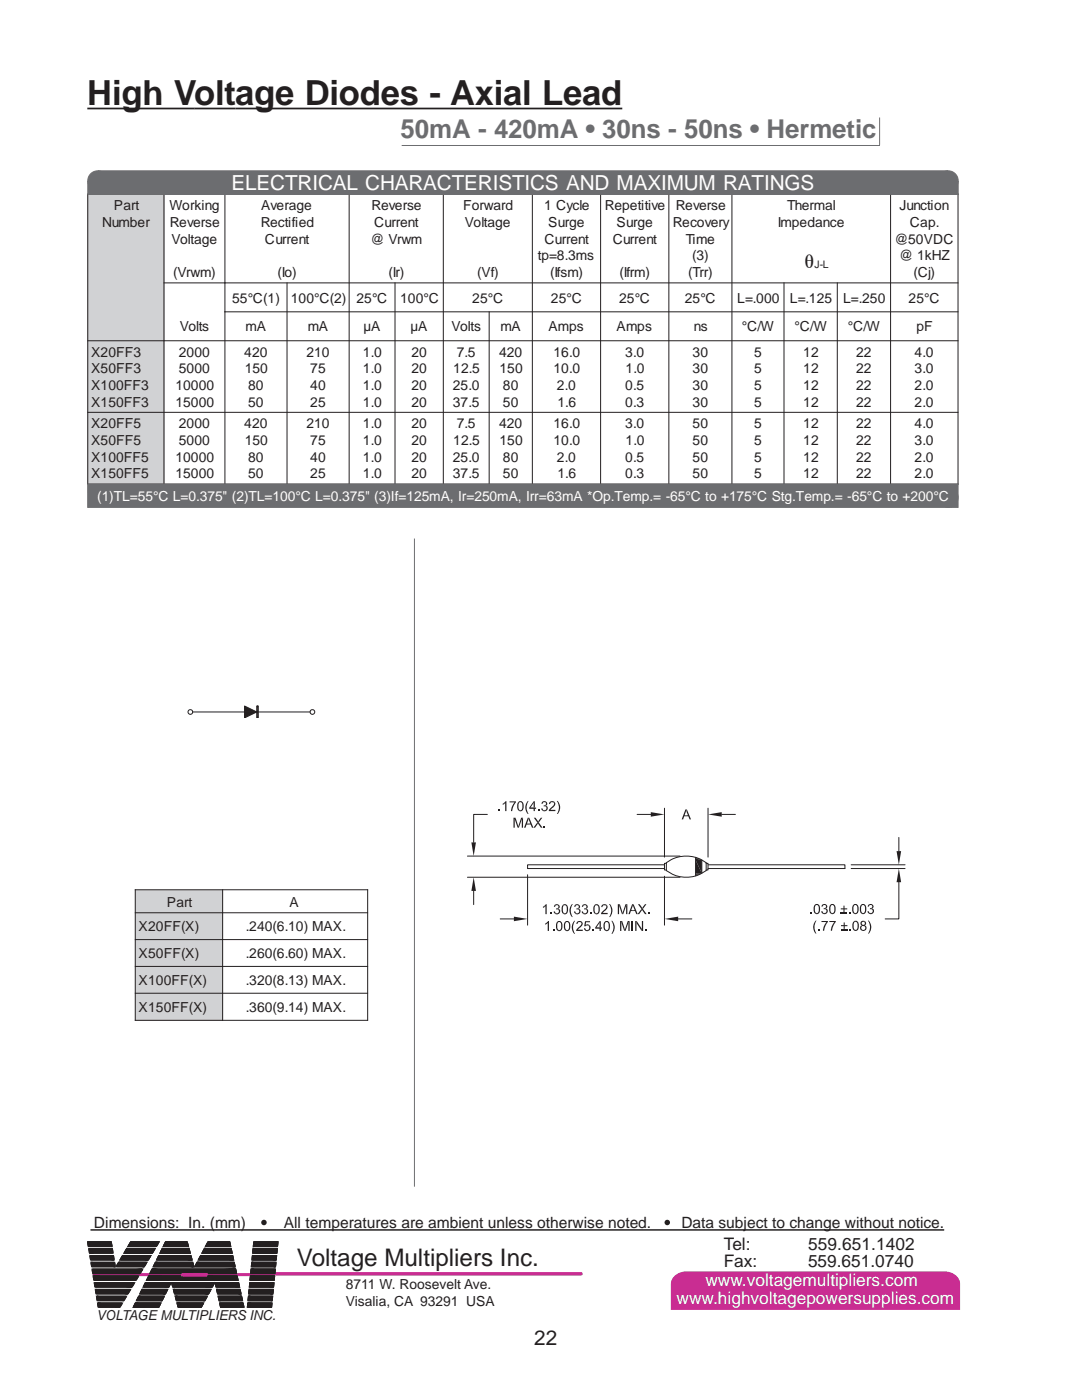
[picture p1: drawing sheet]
<svg xmlns="http://www.w3.org/2000/svg" width="222mm" height="286mm" viewBox="0 0 222 286" stroke-linecap="round" stroke-linejoin="round" font-family="sans-serif">
<defs><g id="words">
<text font-size="7.1" fill="#231f20" x="17.8" y="21.4">High Voltage Diodes - Axial Lead</text>
<text font-size="5.3" fill="#6c6d70" x="81.7" y="28.2">50mA - 420mA • 30ns - 50ns • Hermetic</text>
<text font-size="4.9" fill="#231f20" x="60.6" y="258.3">Voltage Multipliers Inc.</text>
<text font-size="4.2" fill="#fff" x="47.3" y="38.7">ELECTRICAL CHARACTERISTICS AND MAXIMUM RATINGS</text>
<g font-size="4.2" fill="#231f20">
<text x="164.1" y="54.8">θ</text>
<text x="109" y="274.5">22</text>
</g>
<g font-size="3.5" fill="#231f20">
<text x="147.7" y="255">Tel:</text>
<text x="165" y="255">559.651.1402</text>
<text x="147.7" y="258.6">Fax:</text>
<text x="164.9" y="258.6">559.651.0740</text>
</g>
<g font-size="3.5" fill="#fff">
<text x="144" y="262.6">www.voltagemultipliers.com</text>
<text x="138.1" y="266.1">www.highvoltagepowersupplies.com</text>
</g>
<g font-size="3.2" fill="#231f20">
<text x="19.2" y="250.6">Dimensions: In. (mm)</text>
<text x="57.9" y="250.6">All temperatures are ambient unless otherwise noted.</text>
<text x="139.1" y="250.6">Data subject to change without notice.</text>
</g>
<g font-size="2.8" fill="#231f20">
<text x="20.9" y="46.3">Number</text>
<text x="23.2" y="42.9">Part</text>
<text x="34.6" y="42.9">Working</text>
<text x="34.7" y="46.3">Reverse</text>
<text x="53.2" y="46.3">Rectified</text>
<text x="53.3" y="42.9">Average</text>
<text x="75.8" y="42.9">Reverse</text>
<text x="76.4" y="46.3">Current</text>
<text x="94.5" y="42.9">Forward</text>
<text x="94.9" y="46.3">Voltage</text>
<text x="111" y="42.9">1 Cycle</text>
<text x="111.9" y="46.3">Surge</text>
<text x="123.5" y="42.9">Repetitive</text>
<text x="125.8" y="46.3">Surge</text>
<text x="137.3" y="46.3">Recovery</text>
<text x="137.9" y="42.9">Reverse</text>
<text x="158.8" y="46.3">Impedance</text>
<text x="160.6" y="42.9">Thermal</text>
<text x="183.6" y="42.9">Junction</text>
<text x="185.7" y="46.3">Cap.</text>
<text x="35" y="49.7">Voltage</text>
<text x="54.1" y="49.7">Current</text>
<text x="75.6" y="49.7">@ Vrwm</text>
<text x="109.8" y="53.1">tp=8.3ms</text>
<text x="111.1" y="49.7">Current</text>
<text x="125" y="49.7">Current</text>
<text x="139.9" y="49.7">Time</text>
<text x="141.3" y="53.1">(3)</text>
<text x="182.5" y="49.7">@50VDC</text>
<text x="183.5" y="53.1">@ 1kHZ</text>
<text x="35.4" y="56.5">(Vrwm)</text>
<text x="56.6" y="56.5">(Io)</text>
<text x="79.3" y="56.5">(Ir)</text>
<text x="97.4" y="56.5">(Vf)</text>
<text x="112.3" y="56.5">(Ifsm)</text>
<text x="126.5" y="56.5">(Ifrm)</text>
<text x="140.5" y="56.5">(Trr)</text>
<text x="186.4" y="56.5">(Cj)</text>
<text x="47.4" y="61.8">55°C(1)</text>
<text x="59.4" y="61.8">100°C(2)</text>
<text x="72.8" y="61.8">25°C</text>
<text x="81.7" y="61.8">100°C</text>
<text x="96.4" y="61.8">25°C</text>
<text x="112.4" y="61.8">25°C</text>
<text x="126.4" y="61.8">25°C</text>
<text x="139.8" y="61.8">25°C</text>
<text x="150.5" y="61.8">L=.000</text>
<text x="161.2" y="61.8">L=.125</text>
<text x="172.1" y="61.8">L=.250</text>
<text x="185.4" y="61.8">25°C</text>
<text x="36.7" y="67.7">Volts</text>
<text x="50.1" y="67.7">mA</text>
<text x="62.8" y="67.7">mA</text>
<text x="74.2" y="67.7">µA</text>
<text x="83.8" y="67.7">µA</text>
<text x="92.2" y="67.7">Volts</text>
<text x="102.1" y="67.7">mA</text>
<text x="111.9" y="67.7">Amps</text>
<text x="125.8" y="67.7">Amps</text>
<text x="141.6" y="67.7">ns</text>
<text x="151.4" y="67.7">°C/W</text>
<text x="162.2" y="67.7">°C/W</text>
<text x="173.1" y="67.7">°C/W</text>
<text x="187" y="67.7">pF</text>
<text x="18.6" y="72.8">X20FF3</text>
<text x="18.6" y="76.2">X50FF3</text>
<text x="36.5" y="72.8">2000</text>
<text x="36.5" y="76.2">5000</text>
<text x="49.9" y="72.8">420</text>
<text x="49.9" y="76.2">150</text>
<text x="62.5" y="72.8">210</text>
<text x="63.3" y="76.2">75</text>
<text x="74.1" y="72.8">1.0</text>
<text x="74.1" y="76.2">1.0</text>
<text x="84" y="72.8">20</text>
<text x="84" y="76.2">20</text>
<text x="92.5" y="76.2">12.5</text>
<text x="93.2" y="72.8">7.5</text>
<text x="101.9" y="72.8">420</text>
<text x="101.9" y="76.2">150</text>
<text x="113" y="72.8">16.0</text>
<text x="113" y="76.2">10.0</text>
<text x="127.6" y="72.8">3.0</text>
<text x="127.7" y="76.2">1.0</text>
<text x="141.4" y="72.8">30</text>
<text x="141.4" y="76.2">30</text>
<text x="153.9" y="72.8">5</text>
<text x="153.9" y="76.2">5</text>
<text x="163.9" y="72.8">12</text>
<text x="163.9" y="76.2">12</text>
<text x="174.7" y="72.8">22</text>
<text x="174.7" y="76.2">22</text>
<text x="186.7" y="72.8">4.0</text>
<text x="186.7" y="76.2">3.0</text>
<text x="18.6" y="79.6">X100FF3</text>
<text x="18.6" y="83">X150FF3</text>
<text x="35.8" y="79.6">10000</text>
<text x="35.8" y="83">15000</text>
<text x="50.7" y="79.6">80</text>
<text x="50.7" y="83">50</text>
<text x="63.3" y="79.6">40</text>
<text x="63.3" y="83">25</text>
<text x="74.1" y="79.6">1.0</text>
<text x="74.1" y="83">1.0</text>
<text x="84" y="79.6">20</text>
<text x="84" y="83">20</text>
<text x="92.4" y="79.6">25.0</text>
<text x="92.4" y="83">37.5</text>
<text x="102.7" y="79.6">80</text>
<text x="102.7" y="83">50</text>
<text x="113.7" y="79.6">2.0</text>
<text x="113.8" y="83">1.6</text>
<text x="127.6" y="79.6">0.5</text>
<text x="127.6" y="83">0.3</text>
<text x="141.4" y="79.6">30</text>
<text x="141.4" y="83">30</text>
<text x="153.9" y="79.6">5</text>
<text x="153.9" y="83">5</text>
<text x="163.9" y="79.6">12</text>
<text x="163.9" y="83">12</text>
<text x="174.7" y="79.6">22</text>
<text x="174.7" y="83">22</text>
<text x="186.7" y="79.6">2.0</text>
<text x="186.7" y="83">2.0</text>
<text x="18.6" y="87.4">X20FF5</text>
<text x="36.5" y="87.4">2000</text>
<text x="49.9" y="87.4">420</text>
<text x="62.5" y="87.4">210</text>
<text x="74.1" y="87.4">1.0</text>
<text x="84" y="87.4">20</text>
<text x="93.2" y="87.4">7.5</text>
<text x="101.9" y="87.4">420</text>
<text x="113" y="87.4">16.0</text>
<text x="127.6" y="87.4">3.0</text>
<text x="141.4" y="87.4">50</text>
<text x="153.9" y="87.4">5</text>
<text x="163.9" y="87.4">12</text>
<text x="174.7" y="87.4">22</text>
<text x="186.7" y="87.4">4.0</text>
<text x="18.6" y="90.8">X50FF5</text>
<text x="18.6" y="94.2">X100FF5</text>
<text x="35.8" y="94.2">10000</text>
<text x="36.5" y="90.8">5000</text>
<text x="49.9" y="90.8">150</text>
<text x="50.7" y="94.2">80</text>
<text x="63.3" y="90.8">75</text>
<text x="63.3" y="94.2">40</text>
<text x="74.1" y="90.8">1.0</text>
<text x="74.1" y="94.2">1.0</text>
<text x="84" y="90.8">20</text>
<text x="84" y="94.2">20</text>
<text x="92.4" y="94.2">25.0</text>
<text x="92.5" y="90.8">12.5</text>
<text x="101.9" y="90.8">150</text>
<text x="102.7" y="94.2">80</text>
<text x="113" y="90.8">10.0</text>
<text x="113.7" y="94.2">2.0</text>
<text x="127.6" y="94.2">0.5</text>
<text x="127.7" y="90.8">1.0</text>
<text x="141.4" y="90.8">50</text>
<text x="141.4" y="94.2">50</text>
<text x="153.9" y="90.8">5</text>
<text x="153.9" y="94.2">5</text>
<text x="163.9" y="90.8">12</text>
<text x="163.9" y="94.2">12</text>
<text x="174.7" y="90.8">22</text>
<text x="174.7" y="94.2">22</text>
<text x="186.7" y="90.8">3.0</text>
<text x="186.7" y="94.2">2.0</text>
<text x="18.6" y="97.6">X150FF5</text>
<text x="35.8" y="97.6">15000</text>
<text x="50.7" y="97.6">50</text>
<text x="63.3" y="97.6">25</text>
<text x="74.1" y="97.6">1.0</text>
<text x="84" y="97.6">20</text>
<text x="92.4" y="97.6">37.5</text>
<text x="102.7" y="97.6">50</text>
<text x="113.8" y="97.6">1.6</text>
<text x="127.6" y="97.6">0.3</text>
<text x="141.4" y="97.6">50</text>
<text x="153.9" y="97.6">5</text>
<text x="163.9" y="97.6">12</text>
<text x="174.7" y="97.6">22</text>
<text x="186.7" y="97.6">2.0</text>
<text x="34.1" y="185">Part</text>
<text x="59.1" y="185">A</text>
<text x="28.3" y="190.1">X20FF(X)</text>
<text x="50.2" y="190.1">.240(6.10) MAX.</text>
<text x="28.3" y="195.6">X50FF(X)</text>
<text x="50.2" y="195.6">.260(6.60) MAX.</text>
<text x="28.3" y="201">X100FF(X)</text>
<text x="50.2" y="201">.320(8.13) MAX.</text>
<text x="28.3" y="206.5">X150FF(X)</text>
<text x="50.2" y="206.5">.360(9.14) MAX.</text>
<text x="70.6" y="263.1">8711 W. Roosevelt Ave.</text>
<text x="19.7" y="269.4">VOLTAGE MULTIPLIERS INC.</text>
<text x="70.6" y="266.5">Visalia, CA 93291 USA</text>
</g>
<text font-size="2.8" fill="#fff" x="19.8" y="102.3">(1)TL=55°C L=0.375&quot; (2)TL=100°C L=0.375&quot; (3)If=125mA, Ir=250mA, Irr=63mA *Op.Temp.= -65°C to +175°C Stg.Temp.= -65°C to +200°C</text>
<text font-size="2.1" fill="#231f20" x="166.2" y="54.8">J-L</text>
</g></defs>
<g fill="#231f20">
<circle cx="136.2" cy="249.5" r=".56"/>
<circle cx="53.9" cy="249.5" r=".56"/>
</g>
<path d="M56.3 260h62.3" fill="none" stroke="#c92d92" stroke-width=".2"/>
<path d="M56.3 260h62.3" fill="none" stroke="#c92d92" stroke-width=".71"/>
<path d="M137.6 260.5a3.5 3.5 0 0 1 2.5-1h52.7a2.97 2.97 0 0 1 3.1 2.6v5.3h-59v-5.3l.1-.6z" fill="#c92d92"/>
<path d="M18.5 251h174.2" fill="none" stroke="#231f20" stroke-width=".2"/>
<path d="M36.1 259.2h6.7v1.8h-6.6z" fill="#c92d92"/>
<path d="M36.1 259.2h6.7v1.8h-6.6z" fill="none" stroke="#ec1e91" stroke-width=".35"/>
<path d="M18.8 259.9h37.3v.6h-37.2z" fill="#c92d92"/>
<path d="M19.3 261.9h8.1M19.4 262.6h7.5M19.5 263.2h7.1M19.7 264h6.4M19.8 264.6h5.9M19.9 265.4h5.4M20 266h4.9" fill="none" stroke="#231f20" stroke-width=".2"/>
<g fill="none" stroke="#231f20" stroke-width=".35">
<path d="M18 253.5h4.6M18.1 254.3h4.7M18.2 254.9h4.7M18.3 255.7h4.7M18.4 256.3h4.7M18.5 257.1h4.7M18.6 257.7h4.7M18.8 258.5h4.7M18.9 259.1h10.1M19 259.9h9.6M24.2 257.7h5.7M24.6 257.1h5.6"/>
<path d="M25.1 256.3h5.6M25.4 255.7h5.7M25.9 254.9h5.7M26.2 254.3h5.7M26.7 253.5h5.7M19.1 260.5h9.1M19.2 261.3h8.5M19.3 261.9h8.1M19.4 262.6h7.5M19.5 263.2h7.1M19.7 264h6.4M19.8 264.6h5.9"/>
<path d="M19.9 265.4h5.4M20 266h4.9M36.7 260.8h5.8"/>
</g>
<g fill="none" stroke="#125496" stroke-width=".2">
<path d="M18 253.5h4.6M18.1 254.3h4.7M18.2 254.9h4.7M18.3 255.7h4.7M18.4 256.3h4.7M18.5 257.1h4.7M18.6 257.7h4.7M18.8 258.5h4.7M18.9 259.1h10.1M19 259.9h9.6M24.2 257.7h5.7M24.6 257.1h5.6"/>
<path d="M25.1 256.3h5.6M25.4 255.7h5.7M25.9 254.9h5.7M26.2 254.3h5.7M26.7 253.5h5.7M19.1 260.5h9.1M19.2 261.3h8.5M36.7 260.8h5.8"/>
</g>
<path d="M42.5 260.5v.3z" fill="#125496"/>
<path d="M42.5 260.5v.3" fill="none" stroke="#231f20" stroke-width=".35"/>
<path d="M36.7 260.5v.3z" fill="#125496"/>
<path d="M36.7 260.5v.3" fill="none" stroke="#231f20" stroke-width=".35"/>
<path d="M18 253.5l.1 .8z" fill="#125496"/>
<path d="M18 253.5l.1 .8" fill="none" stroke="#231f20" stroke-width=".35"/>
<path d="M22.6 253.5l.2 .8z" fill="#125496"/>
<path d="M22.6 253.5l.2 .8" fill="none" stroke="#231f20" stroke-width=".35"/>
<path d="M24.2 257.7l-.4 .8z" fill="#125496"/>
<path d="M24.2 257.7l-.4 .8" fill="none" stroke="#231f20" stroke-width=".35"/>
<path d="M32.4 253.5l-.5 .8z" fill="#6c6c6f"/>
<path d="M32.4 253.5l-.5 .8M20.1 266.8h4.3" fill="none" stroke="#231f20" stroke-width=".35"/>
<path d="M20.1 266.8h4.3" fill="none" stroke="#231f20" stroke-width=".2"/>
<path d="M34.8 261.9l-.4 .7z" fill="#231f20"/>
<path d="M34.8 261.9l-.4 .7" fill="none" stroke="#231f20" stroke-width=".35"/>
<path d="M33.8 253.5l-.4 .8z" fill="#125496"/>
<path d="M33.8 253.5l-.4 .8" fill="none" stroke="#231f20" stroke-width=".35"/>
<path d="M38.1 253.5l.3 .8z" fill="#125496"/>
<path d="M38.1 253.5l.3 .8" fill="none" stroke="#231f20" stroke-width=".35"/>
<path d="M40.3 257.7l-.5 .8z" fill="#125496"/>
<path d="M40.3 257.7l-.5 .8" fill="none" stroke="#231f20" stroke-width=".35"/>
<path d="M35.1 261.9l.2 .7z" fill="#231f20"/>
<path d="M35.1 261.9l.2 .7" fill="none" stroke="#231f20" stroke-width=".35"/>
<path d="M43.7 261.9l-.4 .7z" fill="#231f20"/>
<path d="M43.7 261.9l-.4 .7" fill="none" stroke="#231f20" stroke-width=".35"/>
<path d="M44 261.9l.2 .7z" fill="#125496"/>
<path d="M44 261.9l.2 .7" fill="none" stroke="#231f20" stroke-width=".35"/>
<path d="M49.5 266l.2 .8z" fill="#125496"/>
<path d="M49.5 266l.2 .8" fill="none" stroke="#231f20" stroke-width=".35"/>
<path d="M56.7 253.5l-.1 .8z" fill="#6c6c6f"/>
<path d="M56.7 253.5l-.1 .8" fill="none" stroke="#231f20" stroke-width=".35"/>
<path d="M51.9 253.5l-.1 .8z" fill="#125496"/>
<path d="M42.5 253.5h4.3M56.7 253.5h-4.8l-.1 .8" fill="none" stroke="#231f20" stroke-width=".35"/>
<path d="M42.5 253.5h4.3M51.9 253.5h4.8" fill="none" stroke="#125496" stroke-width=".2"/>
<path d="M18.2 254.9l.1 .8z" fill="#125496"/>
<path d="M18.2 254.9l.1 .8" fill="none" stroke="#231f20" stroke-width=".35"/>
<path d="M22.9 254.9l.1 .8z" fill="#125496"/>
<path d="M22.9 254.9l.1 .8" fill="none" stroke="#231f20" stroke-width=".35"/>
<path d="M23.1 256.3l.1 .8z" fill="#125496"/>
<path d="M23.1 256.3l.1 .8" fill="none" stroke="#231f20" stroke-width=".35"/>
<path d="M18.4 256.3l.1 .8z" fill="#125496"/>
<path d="M18.4 256.3l.1 .8" fill="none" stroke="#231f20" stroke-width=".35"/>
<path d="M18.6 257.7l.2 .8z" fill="#125496"/>
<path d="M18.6 257.7l.2 .8" fill="none" stroke="#231f20" stroke-width=".35"/>
<path d="M23.3 257.7l.2 .8z" fill="#125496"/>
<path d="M23.3 257.7l.2 .8" fill="none" stroke="#231f20" stroke-width=".35"/>
<path d="M18.9 259.1l.1 .8z" fill="#125496"/>
<path d="M18.9 259.1l.1 .8" fill="none" stroke="#231f20" stroke-width=".35"/>
<path d="M19.1 260.5l.1 .8z" fill="#125496"/>
<path d="M19.1 260.5l.1 .8" fill="none" stroke="#231f20" stroke-width=".35"/>
<path d="M19.3 261.9l.1 .7z" fill="#231f20"/>
<path d="M19.3 261.9l.1 .7" fill="none" stroke="#231f20" stroke-width=".35"/>
<path d="M19.5 263.2l.2 .8z" fill="#231f20"/>
<path d="M19.5 263.2l.2 .8" fill="none" stroke="#231f20" stroke-width=".35"/>
<path d="M19.8 264.6l.1 .8z" fill="#231f20"/>
<path d="M19.8 264.6l.1 .8" fill="none" stroke="#231f20" stroke-width=".35"/>
<path d="M20 266l.1 .8z" fill="#231f20"/>
<path d="M20 266l.1 .8" fill="none" stroke="#231f20" stroke-width=".35"/>
<path d="M24.9 266l-.5 .8z" fill="#231f20"/>
<path d="M24.9 266l-.5 .8" fill="none" stroke="#231f20" stroke-width=".35"/>
<path d="M25.7 264.6l-.4 .8z" fill="#231f20"/>
<path d="M25.7 264.6l-.4 .8" fill="none" stroke="#231f20" stroke-width=".35"/>
<path d="M26.6 263.2l-.5 .8z" fill="#231f20"/>
<path d="M26.6 263.2l-.5 .8" fill="none" stroke="#231f20" stroke-width=".35"/>
<path d="M27.4 261.9l-.5 .7z" fill="#231f20"/>
<path d="M27.4 261.9l-.5 .7" fill="none" stroke="#231f20" stroke-width=".35"/>
<path d="M28.2 260.5l-.5 .8z" fill="#125496"/>
<path d="M28.2 260.5l-.5 .8" fill="none" stroke="#231f20" stroke-width=".35"/>
<path d="M29 259.1l-.4 .8z" fill="#6c6c6f"/>
<path d="M29 259.1l-.4 .8" fill="none" stroke="#231f20" stroke-width=".35"/>
<path d="M26.7 253.5l-.5 .8z" fill="#125496"/>
<path d="M26.7 253.5l-.5 .8" fill="none" stroke="#231f20" stroke-width=".35"/>
<path d="M25.9 254.9l-.5 .8z" fill="#125496"/>
<path d="M25.9 254.9l-.5 .8" fill="none" stroke="#231f20" stroke-width=".35"/>
<path d="M25.1 256.3l-.5 .8z" fill="#125496"/>
<g fill="none" stroke="#231f20" stroke-width=".35">
<path d="M23.8 258.5h5.6M25.1 256.3l-.5 .8M51.2 259.9h4.8M51.3 259.1h4.8M51.4 258.5h4.8M51.4 257.7h4.8M51.5 257.1h4.8M51.6 256.3h4.8M51.6 255.7h4.8M51.7 254.9h4.8M51.8 254.3h4.8M50.6 266.8h4.8"/>
<path d="M50.6 266h4.8M50.7 265.4h4.8M50.8 264.6h4.8M50.8 264h4.8M50.9 263.2h4.8M51 262.6h4.8M51 261.9h4.8M51.1 261.3h4.8M51.2 260.5h4.8"/>
</g>
<g fill="none" stroke="#125496" stroke-width=".2">
<path d="M23.8 258.5h5.6M51.2 259.9h4.8M51.3 259.1h4.8M51.4 258.5h4.8M51.4 257.7h4.8M51.5 257.1h4.8M51.6 256.3h4.8M51.6 255.7h4.8M51.7 254.9h4.8M51.8 254.3h4.8M50.6 266.8h4.8M50.6 266h4.8"/>
<path d="M50.7 265.4h4.8M50.8 264.6h4.8M50.8 264h4.8M50.9 263.2h4.8M51 262.6h4.8M51 261.9h4.8M51.1 261.3h4.8M51.2 260.5h4.8"/>
</g>
<path d="M51.7 254.9l-.1 .8z" fill="#125496"/>
<path d="M51.7 254.9l-.1 .8" fill="none" stroke="#231f20" stroke-width=".35"/>
<path d="M56.5 254.9l-.1 .8z" fill="#6c6c6f"/>
<path d="M56.5 254.9l-.1 .8" fill="none" stroke="#231f20" stroke-width=".35"/>
<path d="M56.4 256.3l-.1 .8z" fill="#6c6c6f"/>
<path d="M56.4 256.3l-.1 .8" fill="none" stroke="#231f20" stroke-width=".35"/>
<path d="M51.6 256.3l-.1 .8z" fill="#125496"/>
<path d="M51.6 256.3l-.1 .8" fill="none" stroke="#231f20" stroke-width=".35"/>
<path d="M51.4 257.7v.8z" fill="#125496"/>
<path d="M51.4 257.7v.8" fill="none" stroke="#231f20" stroke-width=".35"/>
<path d="M56.2 257.7v.8z" fill="#6c6c6f"/>
<path d="M56.2 257.7v.8" fill="none" stroke="#231f20" stroke-width=".35"/>
<path d="M56.1 259.1l-.1 .8z" fill="#125496"/>
<path d="M56.1 259.1l-.1 .8" fill="none" stroke="#231f20" stroke-width=".35"/>
<path d="M51.3 259.1l-.1 .8z" fill="#125496"/>
<path d="M51.3 259.1l-.1 .8" fill="none" stroke="#231f20" stroke-width=".35"/>
<path d="M51.2 260.5l-.1 .8z" fill="#125496"/>
<path d="M51.2 260.5l-.1 .8" fill="none" stroke="#231f20" stroke-width=".35"/>
<path d="M56 260.5l-.1 .8z" fill="#125496"/>
<path d="M56 260.5l-.1 .8" fill="none" stroke="#231f20" stroke-width=".35"/>
<path d="M55.8 261.9v.7z" fill="#125496"/>
<path d="M55.8 261.9v.7" fill="none" stroke="#231f20" stroke-width=".35"/>
<path d="M51 261.9v.7z" fill="#125496"/>
<path d="M51 261.9v.7" fill="none" stroke="#231f20" stroke-width=".35"/>
<path d="M50.9 263.2l-.1 .8z" fill="#125496"/>
<path d="M50.9 263.2l-.1 .8" fill="none" stroke="#231f20" stroke-width=".35"/>
<path d="M55.7 263.2l-.1 .8z" fill="#125496"/>
<path d="M55.7 263.2l-.1 .8" fill="none" stroke="#231f20" stroke-width=".35"/>
<path d="M50.8 264.6l-.1 .8z" fill="#125496"/>
<path d="M50.8 264.6l-.1 .8" fill="none" stroke="#231f20" stroke-width=".35"/>
<path d="M55.6 264.6l-.1 .8z" fill="#125496"/>
<path d="M55.6 264.6l-.1 .8" fill="none" stroke="#231f20" stroke-width=".35"/>
<path d="M50.6 266v.8z" fill="#125496"/>
<path d="M50.6 266v.8" fill="none" stroke="#231f20" stroke-width=".35"/>
<path d="M55.4 266v.8z" fill="#125496"/>
<g fill="none" stroke="#231f20" stroke-width=".35">
<path d="M27.3 266.8h5.1M27.7 266h5M28 265.4h5M28.3 264.6h5.1M28.6 264h5.1M29 263.2h5.1M29.3 262.6h5.1M29.7 261.9h5.1M35.3 262.6h8M35.5 263.2h7.5M35.7 264h6.8M35.8 264.6h6.4"/>
<path d="M36.1 265.4h5.7M36.2 266h5.2M36.4 266.8h4.6M44.2 262.6h4.6M44.3 263.2h4.6M44.5 264h4.6M44.6 264.6h4.6M44.8 265.4h4.6M44.9 266h4.6M45.1 266.8h4.6M55.4 266v.8"/>
</g>
<g fill="none" stroke="#231f20" stroke-width=".2">
<path d="M27.3 266.8h5.1M27.7 266h5M28 265.4h5M28.3 264.6h5.1M28.6 264h5.1M29 263.2h5.1M29.3 262.6h5.1M29.7 261.9h5.1M35.3 262.6h8M35.5 263.2h7.5M35.7 264h6.8M35.8 264.6h6.4"/>
<path d="M36.1 265.4h5.7M36.2 266h5.2M36.4 266.8h4.6"/>
</g>
<path d="M44.2 262.6h4.6M44.3 263.2h4.6M44.5 264h4.6M44.6 264.6h4.6M44.8 265.4h4.6M44.9 266h4.6M45.1 266.8h4.6" fill="none" stroke="#125496" stroke-width=".2"/>
<path d="M27.7 266l-.4 .8z" fill="#231f20"/>
<path d="M27.7 266l-.4 .8" fill="none" stroke="#231f20" stroke-width=".35"/>
<path d="M32.7 266l-.3 .8z" fill="#231f20"/>
<path d="M32.7 266l-.3 .8" fill="none" stroke="#231f20" stroke-width=".35"/>
<path d="M36.2 266l.2 .8z" fill="#231f20"/>
<path d="M36.2 266l.2 .8" fill="none" stroke="#231f20" stroke-width=".35"/>
<path d="M41.4 266l-.4 .8z" fill="#231f20"/>
<path d="M41.4 266l-.4 .8" fill="none" stroke="#231f20" stroke-width=".35"/>
<path d="M44.9 266l.2 .8z" fill="#125496"/>
<path d="M44.9 266l.2 .8" fill="none" stroke="#231f20" stroke-width=".35"/>
<path d="M49.2 264.6l.2 .8z" fill="#125496"/>
<path d="M49.2 264.6l.2 .8" fill="none" stroke="#231f20" stroke-width=".35"/>
<path d="M48.9 263.2l.2 .8z" fill="#125496"/>
<path d="M48.9 263.2l.2 .8" fill="none" stroke="#231f20" stroke-width=".35"/>
<path d="M44.6 264.6l.2 .8z" fill="#125496"/>
<path d="M44.6 264.6l.2 .8" fill="none" stroke="#231f20" stroke-width=".35"/>
<path d="M42.2 264.6l-.4 .8z" fill="#231f20"/>
<path d="M42.2 264.6l-.4 .8" fill="none" stroke="#231f20" stroke-width=".35"/>
<path d="M35.8 264.6l.3 .8z" fill="#231f20"/>
<path d="M35.8 264.6l.3 .8" fill="none" stroke="#231f20" stroke-width=".35"/>
<path d="M33.4 264.6l-.4 .8z" fill="#231f20"/>
<path d="M33.4 264.6l-.4 .8" fill="none" stroke="#231f20" stroke-width=".35"/>
<path d="M28.3 264.6l-.3 .8z" fill="#231f20"/>
<path d="M28.3 264.6l-.3 .8" fill="none" stroke="#231f20" stroke-width=".35"/>
<path d="M29 263.2l-.4 .8z" fill="#231f20"/>
<path d="M29 263.2l-.4 .8" fill="none" stroke="#231f20" stroke-width=".35"/>
<path d="M34.1 263.2l-.4 .8z" fill="#231f20"/>
<path d="M34.1 263.2l-.4 .8" fill="none" stroke="#231f20" stroke-width=".35"/>
<path d="M35.5 263.2l.2 .8z" fill="#231f20"/>
<path d="M35.5 263.2l.2 .8" fill="none" stroke="#231f20" stroke-width=".35"/>
<path d="M43 263.2l-.5 .8z" fill="#231f20"/>
<path d="M43 263.2l-.5 .8" fill="none" stroke="#231f20" stroke-width=".35"/>
<path d="M44.3 263.2l.2 .8z" fill="#125496"/>
<path d="M44.3 263.2l.2 .8" fill="none" stroke="#231f20" stroke-width=".35"/>
<path d="M48.6 261.9l.2 .7z" fill="#125496"/>
<path d="M40.3 257.7h7.4M40.6 257.1h7M41 256.3h6.4M41.3 255.7h6M41.8 254.9h5.3M42.1 254.3h4.9M48.6 261.9l.2 .7" fill="none" stroke="#231f20" stroke-width=".35"/>
<path d="M40.3 257.7h7.4M40.6 257.1h7M41 256.3h6.4M41.3 255.7h6M41.8 254.9h5.3M42.1 254.3h4.9" fill="none" stroke="#125496" stroke-width=".2"/>
<path d="M33.2 254.9l-.5 .8z" fill="#125496"/>
<path d="M33.2 254.9l-.5 .8" fill="none" stroke="#231f20" stroke-width=".35"/>
<path d="M32.4 256.3l-.3 .8z" fill="#6c6c6f"/>
<path d="M32.4 256.3l-.3 .8" fill="none" stroke="#231f20" stroke-width=".35"/>
<path d="M31.8 257.7l-.4 .8z" fill="#6c6c6f"/>
<path d="M31.8 257.7l-.4 .8" fill="none" stroke="#231f20" stroke-width=".35"/>
<path d="M31.1 259.1l-.4 .8z" fill="#6c6c6f"/>
<path d="M31.1 259.1l-.4 .8" fill="none" stroke="#231f20" stroke-width=".35"/>
<path d="M39.3 257.7l.2 .8z" fill="#125496"/>
<path d="M39.3 257.7l.2 .8" fill="none" stroke="#231f20" stroke-width=".35"/>
<path d="M38.9 256.3l.2 .8z" fill="#125496"/>
<path d="M38.9 256.3l.2 .8" fill="none" stroke="#231f20" stroke-width=".35"/>
<path d="M38.5 254.9l.2 .8z" fill="#125496"/>
<path d="M38.5 254.9l.2 .8" fill="none" stroke="#231f20" stroke-width=".35"/>
<path d="M42.5 253.5l-.4 .8z" fill="#125496"/>
<path d="M42.5 253.5l-.4 .8" fill="none" stroke="#231f20" stroke-width=".35"/>
<path d="M41.8 254.9l-.5 .8z" fill="#125496"/>
<path d="M41.8 254.9l-.5 .8" fill="none" stroke="#231f20" stroke-width=".35"/>
<path d="M41 256.3l-.4 .8z" fill="#125496"/>
<path d="M41 256.3l-.4 .8" fill="none" stroke="#231f20" stroke-width=".35"/>
<path d="M47.4 256.3l.2 .8z" fill="#125496"/>
<path d="M47.4 256.3l.2 .8" fill="none" stroke="#231f20" stroke-width=".35"/>
<path d="M47.1 254.9l.2 .8z" fill="#125496"/>
<path d="M47.1 254.9l.2 .8" fill="none" stroke="#231f20" stroke-width=".35"/>
<path d="M46.8 253.5l.2 .8z" fill="#125496"/>
<path d="M31.1 259.1h16.9M31.4 258.5h8.1M46.8 253.5l.2 .8" fill="none" stroke="#231f20" stroke-width=".35"/>
<path d="M31.1 259.1h16.9M31.4 258.5h8.1" fill="none" stroke="#125496" stroke-width=".2"/>
<path d="M47.7 257.7l.2 .8z" fill="#125496"/>
<path d="M33.4 254.3h5M33.8 253.5h4.3M47.7 257.7l.2 .8h-8.1" fill="none" stroke="#231f20" stroke-width=".35"/>
<path d="M33.4 254.3h5M33.8 253.5h4.3M39.8 258.5h8.1" fill="none" stroke="#125496" stroke-width=".2"/>
<path d="M31.6 254.9l-.5 .8z" fill="#6c6c6f"/>
<path d="M31.6 254.9l-.5 .8M32.7 255.7h6M33.2 254.9h5.3" fill="none" stroke="#231f20" stroke-width=".35"/>
<path d="M32.7 255.7h6M33.2 254.9h5.3" fill="none" stroke="#125496" stroke-width=".2"/>
<path d="M30.7 256.3l-.5 .8z" fill="#6c6c6f"/>
<path d="M30.7 256.3l-.5 .8M32.4 256.3h6.5" fill="none" stroke="#231f20" stroke-width=".35"/>
<path d="M32.4 256.3h6.5" fill="none" stroke="#125496" stroke-width=".2"/>
<path d="M29.9 257.7l-.5 .8z" fill="#6c6c6f"/>
<path d="M29.9 257.7l-.5 .8M30.7 259.9h6.1M31.8 257.7h7.5M32.1 257.1h7M36.9 259.6h5.8M42.6 259.9h5.6M30 261.3h18.5M30.4 260.5h6.3M42.5 260.5h5.8" fill="none" stroke="#231f20" stroke-width=".35"/>
<path d="M30.7 259.9h6.1M31.8 257.7h7.5M32.1 257.1h7M36.9 259.6h5.8M42.6 259.9h5.6M30 261.3h18.5M30.4 260.5h6.3M42.5 260.5h5.8" fill="none" stroke="#125496" stroke-width=".2"/>
<path d="M29.7 261.9l-.4 .7z" fill="#231f20"/>
<path d="M29.7 261.9l-.4 .7" fill="none" stroke="#231f20" stroke-width=".35"/>
<path d="M30.4 260.5l-.4 .8z" fill="#6c6c6f"/>
<path d="M30.4 260.5l-.4 .8" fill="none" stroke="#231f20" stroke-width=".35"/>
<path d="M48 259.1l.2 .8z" fill="#125496"/>
<path d="M48 259.1l.2 .8" fill="none" stroke="#231f20" stroke-width=".35"/>
<path d="M48.3 260.5l.2 .8z" fill="#125496"/>
<path d="M35.1 261.9h8.6M44 261.9h4.6M48.3 260.5l.2 .8" fill="none" stroke="#231f20" stroke-width=".35"/>
<path d="M35.1 261.9h8.6" fill="none" stroke="#231f20" stroke-width=".2"/>
<path d="M44 261.9h4.6" fill="none" stroke="#125496" stroke-width=".2"/>
<path d="M36.9 259.6l-.1 .3z" fill="#125496"/>
<path d="M36.9 259.6l-.1 .3" fill="none" stroke="#231f20" stroke-width=".35"/>
<path d="M42.7 259.6l-.1 .3z" fill="#125496"/>
<path d="M42.7 259.6l-.1 .3" fill="none" stroke="#231f20" stroke-width=".35"/>
<path d="M18.6 257.7l4.9 .8h-4.7z" fill="#231f20"/>
<path d="M18.6 257.7l4.9 .8h-4.7z" fill="none" stroke="#231f20" stroke-width=".35"/>
<path d="M24.2 257.7h5.7l-.5 .8z" fill="#125496"/>
<path d="M24.2 257.7h5.7l-.5 .8z" fill="none" stroke="#231f20" stroke-width=".35"/>
<path d="M24.2 257.7h5.7l-.5 .8z" fill="#231f20"/>
<path d="M24.2 257.7h5.7l-.5 .8z" fill="none" stroke="#231f20" stroke-width=".35"/>
<path d="M24.2 257.7l5.2 .8h-5.6z" fill="#231f20"/>
<path d="M24.2 257.7l5.2 .8h-5.6z" fill="none" stroke="#231f20" stroke-width=".35"/>
<path d="M18.6 257.7h4.7l.2 .8z" fill="#231f20"/>
<path d="M18.6 257.7h4.7l.2 .8z" fill="none" stroke="#231f20" stroke-width=".35"/>
<path d="M18.4 256.3l4.8 .8h-4.7z" fill="#231f20"/>
<path d="M18.4 256.3l4.8 .8h-4.7z" fill="none" stroke="#231f20" stroke-width=".35"/>
<path d="M25.1 256.3l5.1 .8h-5.6z" fill="#125496"/>
<path d="M25.1 256.3l5.1 .8h-5.6z" fill="none" stroke="#231f20" stroke-width=".35"/>
<path d="M25.1 256.3l5.1 .8h-5.6z" fill="#231f20"/>
<path d="M25.1 256.3l5.1 .8h-5.6z" fill="none" stroke="#231f20" stroke-width=".35"/>
<path d="M18.4 256.3h4.7l.1 .8z" fill="#231f20"/>
<path d="M18.4 256.3h4.7l.1 .8z" fill="none" stroke="#231f20" stroke-width=".35"/>
<path d="M25.1 256.3h5.6l-.5 .8z" fill="#125496"/>
<path d="M25.1 256.3h5.6l-.5 .8z" fill="none" stroke="#231f20" stroke-width=".35"/>
<path d="M25.1 256.3h5.6l-.5 .8z" fill="#231f20"/>
<path d="M25.1 256.3h5.6l-.5 .8z" fill="none" stroke="#231f20" stroke-width=".35"/>
<path d="M25.9 254.9l5.2 .8h-5.7z" fill="#125496"/>
<path d="M25.9 254.9l5.2 .8h-5.7z" fill="none" stroke="#231f20" stroke-width=".35"/>
<path d="M25.9 254.9l5.2 .8h-5.7z" fill="#231f20"/>
<path d="M25.9 254.9l5.2 .8h-5.7z" fill="none" stroke="#231f20" stroke-width=".35"/>
<path d="M18.3 255.7l4.6-.8 .1 .8z" fill="#231f20"/>
<path d="M18.3 255.7l4.6-.8 .1 .8z" fill="none" stroke="#231f20" stroke-width=".35"/>
<path d="M18.2 254.9h4.7l-4.6 .8z" fill="#231f20"/>
<path d="M18.2 254.9h4.7l-4.6 .8z" fill="none" stroke="#231f20" stroke-width=".35"/>
<path d="M25.9 254.9h5.7l-.5 .8z" fill="#125496"/>
<path d="M25.9 254.9h5.7l-.5 .8z" fill="none" stroke="#231f20" stroke-width=".35"/>
<path d="M25.9 254.9h5.7l-.5 .8z" fill="#231f20"/>
<path d="M25.9 254.9h5.7l-.5 .8z" fill="none" stroke="#231f20" stroke-width=".35"/>
<path d="M26.7 253.5h5.7l-.5 .8z" fill="#125496"/>
<path d="M26.7 253.5h5.7l-.5 .8z" fill="none" stroke="#231f20" stroke-width=".35"/>
<path d="M26.7 253.5h5.7l-.5 .8z" fill="#231f20"/>
<path d="M26.7 253.5h5.7l-.5 .8z" fill="none" stroke="#231f20" stroke-width=".35"/>
<path d="M26.7 253.5l5.2 .8h-5.7z" fill="#125496"/>
<path d="M26.7 253.5l5.2 .8h-5.7z" fill="none" stroke="#231f20" stroke-width=".35"/>
<path d="M26.7 253.5l5.2 .8h-5.7z" fill="#231f20"/>
<path d="M26.7 253.5l5.2 .8h-5.7z" fill="none" stroke="#231f20" stroke-width=".35"/>
<path d="M18.1 254.3l4.5-.8 .2 .8z" fill="#125496"/>
<path d="M18.1 254.3l4.5-.8 .2 .8z" fill="none" stroke="#231f20" stroke-width=".35"/>
<path d="M18.1 254.3l4.5-.8 .2 .8z" fill="#231f20"/>
<path d="M18.1 254.3l4.5-.8 .2 .8z" fill="none" stroke="#231f20" stroke-width=".35"/>
<path d="M18 253.5h4.6l-4.5 .8z" fill="#125496"/>
<path d="M18 253.5h4.6l-4.5 .8z" fill="none" stroke="#231f20" stroke-width=".35"/>
<path d="M18 253.5h4.6l-4.5 .8z" fill="#231f20"/>
<path d="M18 253.5h4.6l-4.5 .8z" fill="none" stroke="#231f20" stroke-width=".35"/>
<path d="M20 266l4.4 .8h-4.3z" fill="#231f20"/>
<path d="M20 266l4.4 .8h-4.3z" fill="none" stroke="#231f20" stroke-width=".35"/>
<path d="M20 266h4.9l-.5 .8z" fill="#231f20"/>
<path d="M20 266h4.9l-.5 .8z" fill="none" stroke="#231f20" stroke-width=".35"/>
<path d="M19.8 264.6h5.9l-.4 .8z" fill="#231f20"/>
<path d="M19.8 264.6h5.9l-.4 .8z" fill="none" stroke="#231f20" stroke-width=".35"/>
<path d="M19.8 264.6l5.5 .8h-5.4z" fill="#231f20"/>
<path d="M19.8 264.6l5.5 .8h-5.4z" fill="none" stroke="#231f20" stroke-width=".35"/>
<path d="M19.5 263.2h7.1l-.5 .8z" fill="#231f20"/>
<path d="M19.5 263.2h7.1l-.5 .8z" fill="none" stroke="#231f20" stroke-width=".35"/>
<path d="M19.5 263.2l6.6 .8h-6.4z" fill="#231f20"/>
<path d="M19.5 263.2l6.6 .8h-6.4z" fill="none" stroke="#231f20" stroke-width=".35"/>
<path d="M19.3 261.9h8.1l-.5 .7z" fill="#231f20"/>
<path d="M19.3 261.9h8.1l-.5 .7z" fill="none" stroke="#231f20" stroke-width=".35"/>
<path d="M19.3 261.9l7.6 .7h-7.5z" fill="#231f20"/>
<path d="M19.3 261.9l7.6 .7h-7.5z" fill="none" stroke="#231f20" stroke-width=".35"/>
<path d="M19.1 260.5h9.1l-.5 .8z" fill="#231f20"/>
<path d="M19.1 260.5h9.1l-.5 .8z" fill="none" stroke="#231f20" stroke-width=".35"/>
<path d="M19.1 260.5l8.6 .8h-8.5z" fill="#231f20"/>
<path d="M19.1 260.5l8.6 .8h-8.5z" fill="none" stroke="#231f20" stroke-width=".35"/>
<path d="M19 259.9l10-.8-.4 .8z" fill="#231f20"/>
<path d="M19 259.9l10-.8-.4 .8z" fill="none" stroke="#231f20" stroke-width=".35"/>
<path d="M18.9 259.1h10.1l-10 .8z" fill="#231f20"/>
<path d="M18.9 259.1h10.1l-10 .8z" fill="none" stroke="#231f20" stroke-width=".35"/>
<path d="M40.3 257.7l7.6 .8h-8.1z" fill="#125496"/>
<path d="M40.3 257.7l7.6 .8h-8.1z" fill="none" stroke="#231f20" stroke-width=".35"/>
<path d="M40.3 257.7l7.6 .8h-8.1z" fill="#231f20"/>
<path d="M40.3 257.7l7.6 .8h-8.1z" fill="none" stroke="#231f20" stroke-width=".35"/>
<path d="M31.8 257.7h7.5l.2 .8z" fill="#125496"/>
<path d="M31.8 257.7h7.5l.2 .8z" fill="none" stroke="#231f20" stroke-width=".35"/>
<path d="M31.8 257.7h7.5l.2 .8z" fill="#231f20"/>
<path d="M31.8 257.7h7.5l.2 .8z" fill="none" stroke="#231f20" stroke-width=".35"/>
<path d="M31.8 257.7l7.7 .8h-8.1z" fill="#125496"/>
<path d="M31.8 257.7l7.7 .8h-8.1z" fill="none" stroke="#231f20" stroke-width=".35"/>
<path d="M31.8 257.7l7.7 .8h-8.1z" fill="#231f20"/>
<path d="M31.8 257.7l7.7 .8h-8.1z" fill="none" stroke="#231f20" stroke-width=".35"/>
<path d="M40.3 257.7h7.4l.2 .8z" fill="#125496"/>
<path d="M40.3 257.7h7.4l.2 .8z" fill="none" stroke="#231f20" stroke-width=".35"/>
<path d="M40.3 257.7h7.4l.2 .8z" fill="#231f20"/>
<path d="M40.3 257.7h7.4l.2 .8z" fill="none" stroke="#231f20" stroke-width=".35"/>
<path d="M32.4 256.3l6.7 .8h-7z" fill="#125496"/>
<path d="M32.4 256.3l6.7 .8h-7z" fill="none" stroke="#231f20" stroke-width=".35"/>
<path d="M32.4 256.3l6.7 .8h-7z" fill="#231f20"/>
<path d="M32.4 256.3l6.7 .8h-7z" fill="none" stroke="#231f20" stroke-width=".35"/>
<path d="M32.4 256.3h6.5l.2 .8z" fill="#125496"/>
<path d="M32.4 256.3h6.5l.2 .8z" fill="none" stroke="#231f20" stroke-width=".35"/>
<path d="M32.4 256.3h6.5l.2 .8z" fill="#231f20"/>
<path d="M32.4 256.3h6.5l.2 .8z" fill="none" stroke="#231f20" stroke-width=".35"/>
<path d="M41 256.3l6.6 .8h-7z" fill="#125496"/>
<path d="M41 256.3l6.6 .8h-7z" fill="none" stroke="#231f20" stroke-width=".35"/>
<path d="M41 256.3l6.6 .8h-7z" fill="#231f20"/>
<path d="M41 256.3l6.6 .8h-7z" fill="none" stroke="#231f20" stroke-width=".35"/>
<path d="M41 256.3h6.4l.2 .8z" fill="#125496"/>
<path d="M41 256.3h6.4l.2 .8z" fill="none" stroke="#231f20" stroke-width=".35"/>
<path d="M41 256.3h6.4l.2 .8z" fill="#231f20"/>
<path d="M41 256.3h6.4l.2 .8z" fill="none" stroke="#231f20" stroke-width=".35"/>
<path d="M33.2 254.9l5.5 .8h-6z" fill="#125496"/>
<path d="M33.2 254.9l5.5 .8h-6z" fill="none" stroke="#231f20" stroke-width=".35"/>
<path d="M33.2 254.9l5.5 .8h-6z" fill="#231f20"/>
<path d="M33.2 254.9l5.5 .8h-6z" fill="none" stroke="#231f20" stroke-width=".35"/>
<path d="M33.2 254.9h5.3l.2 .8z" fill="#125496"/>
<path d="M33.2 254.9h5.3l.2 .8z" fill="none" stroke="#231f20" stroke-width=".35"/>
<path d="M33.2 254.9h5.3l.2 .8z" fill="#231f20"/>
<path d="M33.2 254.9h5.3l.2 .8z" fill="none" stroke="#231f20" stroke-width=".35"/>
<path d="M41.8 254.9l5.5 .8h-6z" fill="#125496"/>
<path d="M41.8 254.9l5.5 .8h-6z" fill="none" stroke="#231f20" stroke-width=".35"/>
<path d="M41.8 254.9l5.5 .8h-6z" fill="#231f20"/>
<path d="M41.8 254.9l5.5 .8h-6z" fill="none" stroke="#231f20" stroke-width=".35"/>
<path d="M41.8 254.9h5.3l.2 .8z" fill="#125496"/>
<path d="M41.8 254.9h5.3l.2 .8z" fill="none" stroke="#231f20" stroke-width=".35"/>
<path d="M41.8 254.9h5.3l.2 .8z" fill="#231f20"/>
<path d="M41.8 254.9h5.3l.2 .8z" fill="none" stroke="#231f20" stroke-width=".35"/>
<path d="M42.1 254.3l4.7-.8 .2 .8z" fill="#125496"/>
<path d="M42.1 254.3l4.7-.8 .2 .8z" fill="none" stroke="#231f20" stroke-width=".35"/>
<path d="M42.1 254.3l4.7-.8 .2 .8z" fill="#231f20"/>
<path d="M42.1 254.3l4.7-.8 .2 .8z" fill="none" stroke="#231f20" stroke-width=".35"/>
<path d="M33.8 253.5l4.6 .8h-5z" fill="#125496"/>
<path d="M33.8 253.5l4.6 .8h-5z" fill="none" stroke="#231f20" stroke-width=".35"/>
<path d="M33.8 253.5l4.6 .8h-5z" fill="#231f20"/>
<path d="M33.8 253.5l4.6 .8h-5z" fill="none" stroke="#231f20" stroke-width=".35"/>
<path d="M33.8 253.5h4.3l.3 .8z" fill="#125496"/>
<path d="M33.8 253.5h4.3l.3 .8z" fill="none" stroke="#231f20" stroke-width=".35"/>
<path d="M33.8 253.5h4.3l.3 .8z" fill="#231f20"/>
<path d="M33.8 253.5h4.3l.3 .8z" fill="none" stroke="#231f20" stroke-width=".35"/>
<path d="M42.5 253.5h4.3l-4.7 .8z" fill="#125496"/>
<path d="M42.5 253.5h4.3l-4.7 .8z" fill="none" stroke="#231f20" stroke-width=".35"/>
<path d="M42.5 253.5h4.3l-4.7 .8z" fill="#231f20"/>
<path d="M42.5 253.5h4.3l-4.7 .8z" fill="none" stroke="#231f20" stroke-width=".35"/>
<path d="M29.7 261.9h5.1l-.4 .7z" fill="#231f20"/>
<path d="M29.7 261.9h5.1l-.4 .7z" fill="none" stroke="#231f20" stroke-width=".35"/>
<path d="M29.7 261.9h5.1l-.4 .7z" fill="#231f20"/>
<path d="M29.7 261.9h5.1l-.4 .7z" fill="none" stroke="#231f20" stroke-width=".35"/>
<path d="M29.7 261.9l4.7 .7h-5.1z" fill="#231f20"/>
<path d="M29.7 261.9l4.7 .7h-5.1z" fill="none" stroke="#231f20" stroke-width=".35"/>
<path d="M29.7 261.9l4.7 .7h-5.1z" fill="#231f20"/>
<path d="M29.7 261.9l4.7 .7h-5.1z" fill="none" stroke="#231f20" stroke-width=".35"/>
<path d="M35.1 261.9l8.2 .7h-8z" fill="#231f20"/>
<path d="M35.1 261.9l8.2 .7h-8z" fill="none" stroke="#231f20" stroke-width=".35"/>
<path d="M35.1 261.9l8.2 .7h-8z" fill="#231f20"/>
<path d="M35.1 261.9l8.2 .7h-8z" fill="none" stroke="#231f20" stroke-width=".35"/>
<path d="M35.1 261.9h8.6l-.4 .7z" fill="#231f20"/>
<path d="M35.1 261.9h8.6l-.4 .7z" fill="none" stroke="#231f20" stroke-width=".35"/>
<path d="M35.1 261.9h8.6l-.4 .7z" fill="#231f20"/>
<path d="M35.1 261.9h8.6l-.4 .7z" fill="none" stroke="#231f20" stroke-width=".35"/>
<path d="M44 261.9h4.6l.2 .7z" fill="#125496"/>
<path d="M44 261.9h4.6l.2 .7z" fill="none" stroke="#231f20" stroke-width=".35"/>
<path d="M44 261.9h4.6l.2 .7z" fill="#231f20"/>
<path d="M44 261.9h4.6l.2 .7z" fill="none" stroke="#231f20" stroke-width=".35"/>
<path d="M44 261.9l4.8 .7h-4.6z" fill="#125496"/>
<path d="M44 261.9l4.8 .7h-4.6z" fill="none" stroke="#231f20" stroke-width=".35"/>
<path d="M44 261.9l4.8 .7h-4.6z" fill="#231f20"/>
<path d="M44 261.9l4.8 .7h-4.6z" fill="none" stroke="#231f20" stroke-width=".35"/>
<path d="M30 261.3l6.7-.5 11.8 .5z" fill="#125496"/>
<path d="M30 261.3l6.7-.5 11.8 .5z" fill="none" stroke="#231f20" stroke-width=".35"/>
<path d="M30 261.3l6.7-.5 11.8 .5z" fill="#231f20"/>
<path d="M30 261.3l6.7-.5 11.8 .5z" fill="none" stroke="#231f20" stroke-width=".35"/>
<path d="M36.7 260.8h5.8l6 .5z" fill="#125496"/>
<path d="M36.7 260.8h5.8l6 .5z" fill="none" stroke="#231f20" stroke-width=".35"/>
<path d="M36.7 260.8h5.8l6 .5z" fill="#231f20"/>
<path d="M36.7 260.8h5.8l6 .5z" fill="none" stroke="#231f20" stroke-width=".35"/>
<path d="M30.4 260.5l6.3 .3-6.7 .5z" fill="#125496"/>
<path d="M30.4 260.5l6.3 .3-6.7 .5z" fill="none" stroke="#231f20" stroke-width=".35"/>
<path d="M30.4 260.5l6.3 .3-6.7 .5z" fill="#231f20"/>
<path d="M30.4 260.5l6.3 .3-6.7 .5zM30.4 260.5h6.3v.3z" fill="none" stroke="#231f20" stroke-width=".35"/>
<path d="M30.4 260.6h6.3" fill="none" stroke="#125496" stroke-width=".31"/>
<path d="M30.4 260.6h6.3" fill="none" stroke="#231f20" stroke-width=".31"/>
<path d="M42.5 260.5l6 .8-6-.5z" fill="#125496"/>
<path d="M42.5 260.5l6 .8-6-.5z" fill="none" stroke="#231f20" stroke-width=".35"/>
<path d="M42.5 260.5l6 .8-6-.5z" fill="#231f20"/>
<path d="M42.5 260.5l6 .8-6-.5z" fill="none" stroke="#231f20" stroke-width=".35"/>
<path d="M42.5 260.5h5.8l.2 .8z" fill="#125496"/>
<path d="M42.5 260.5h5.8l.2 .8z" fill="none" stroke="#231f20" stroke-width=".35"/>
<path d="M42.5 260.5h5.8l.2 .8z" fill="#231f20"/>
<path d="M30.7 259.9l6.2-.3-.1 .3zM42.7 259.6l5.5 .3h-5.6zM42.5 260.5h5.8l.2 .8z" fill="none" stroke="#231f20" stroke-width=".35"/>
<path d="M30.7 259.7h6.2M42.6 259.7h5.6" fill="none" stroke="#125496" stroke-width=".31"/>
<path d="M30.7 259.7h6.2M42.6 259.7h5.6" fill="none" stroke="#231f20" stroke-width=".31"/>
<path d="M36.9 259.6l11.1-.5-5.3 .5z" fill="#125496"/>
<path d="M36.9 259.6l11.1-.5-5.3 .5z" fill="none" stroke="#231f20" stroke-width=".35"/>
<path d="M36.9 259.6l11.1-.5-5.3 .5z" fill="#231f20"/>
<path d="M36.9 259.6l11.1-.5-5.3 .5z" fill="none" stroke="#231f20" stroke-width=".35"/>
<path d="M42.7 259.6l5.3-.5 .2 .8z" fill="#125496"/>
<path d="M42.7 259.6l5.3-.5 .2 .8z" fill="none" stroke="#231f20" stroke-width=".35"/>
<path d="M42.7 259.6l5.3-.5 .2 .8z" fill="#231f20"/>
<path d="M42.7 259.6l5.3-.5 .2 .8z" fill="none" stroke="#231f20" stroke-width=".35"/>
<path d="M31.1 259.1h16.9l-11.1 .5z" fill="#125496"/>
<path d="M31.1 259.1h16.9l-11.1 .5z" fill="none" stroke="#231f20" stroke-width=".35"/>
<path d="M31.1 259.1h16.9l-11.1 .5z" fill="#231f20"/>
<path d="M31.1 259.1h16.9l-11.1 .5z" fill="none" stroke="#231f20" stroke-width=".35"/>
<path d="M31.1 259.1l5.8 .5-6.2 .3z" fill="#125496"/>
<path d="M31.1 259.1l5.8 .5-6.2 .3z" fill="none" stroke="#231f20" stroke-width=".35"/>
<path d="M31.1 259.1l5.8 .5-6.2 .3z" fill="#231f20"/>
<path d="M31.1 259.1l5.8 .5-6.2 .3z" fill="none" stroke="#231f20" stroke-width=".35"/>
<path d="M27.7 266h5l-.3 .8z" fill="#231f20"/>
<path d="M27.7 266h5l-.3 .8z" fill="none" stroke="#231f20" stroke-width=".35"/>
<path d="M27.7 266h5l-.3 .8z" fill="#231f20"/>
<path d="M27.7 266h5l-.3 .8z" fill="none" stroke="#231f20" stroke-width=".35"/>
<path d="M27.7 266l4.7 .8h-5.1z" fill="#231f20"/>
<path d="M27.7 266l4.7 .8h-5.1z" fill="none" stroke="#231f20" stroke-width=".35"/>
<path d="M27.7 266l4.7 .8h-5.1z" fill="#231f20"/>
<path d="M27.7 266l4.7 .8h-5.1z" fill="none" stroke="#231f20" stroke-width=".35"/>
<path d="M36.2 266h5.2l-.4 .8z" fill="#231f20"/>
<path d="M36.2 266h5.2l-.4 .8z" fill="none" stroke="#231f20" stroke-width=".35"/>
<path d="M36.2 266h5.2l-.4 .8z" fill="#231f20"/>
<path d="M36.2 266h5.2l-.4 .8z" fill="none" stroke="#231f20" stroke-width=".35"/>
<path d="M36.2 266l4.8 .8h-4.6z" fill="#231f20"/>
<path d="M36.2 266l4.8 .8h-4.6z" fill="none" stroke="#231f20" stroke-width=".35"/>
<path d="M36.2 266l4.8 .8h-4.6z" fill="#231f20"/>
<path d="M36.2 266l4.8 .8h-4.6z" fill="none" stroke="#231f20" stroke-width=".35"/>
<path d="M45.1 266.8l4.4-.8 .2 .8z" fill="#125496"/>
<path d="M45.1 266.8l4.4-.8 .2 .8z" fill="none" stroke="#231f20" stroke-width=".35"/>
<path d="M45.1 266.8l4.4-.8 .2 .8z" fill="#231f20"/>
<path d="M45.1 266.8l4.4-.8 .2 .8z" fill="none" stroke="#231f20" stroke-width=".35"/>
<path d="M44.9 266h4.6l-4.4 .8z" fill="#125496"/>
<path d="M44.9 266h4.6l-4.4 .8z" fill="none" stroke="#231f20" stroke-width=".35"/>
<path d="M44.9 266h4.6l-4.4 .8z" fill="#231f20"/>
<path d="M44.9 266h4.6l-4.4 .8z" fill="none" stroke="#231f20" stroke-width=".35"/>
<path d="M28.3 264.6h5.1l-.4 .8z" fill="#231f20"/>
<path d="M28.3 264.6h5.1l-.4 .8z" fill="none" stroke="#231f20" stroke-width=".35"/>
<path d="M28.3 264.6h5.1l-.4 .8z" fill="#231f20"/>
<path d="M28.3 264.6h5.1l-.4 .8z" fill="none" stroke="#231f20" stroke-width=".35"/>
<path d="M28.3 264.6l4.7 .8h-5z" fill="#231f20"/>
<path d="M28.3 264.6l4.7 .8h-5z" fill="none" stroke="#231f20" stroke-width=".35"/>
<path d="M28.3 264.6l4.7 .8h-5z" fill="#231f20"/>
<path d="M28.3 264.6l4.7 .8h-5z" fill="none" stroke="#231f20" stroke-width=".35"/>
<path d="M35.8 264.6h6.4l-.4 .8z" fill="#231f20"/>
<path d="M35.8 264.6h6.4l-.4 .8z" fill="none" stroke="#231f20" stroke-width=".35"/>
<path d="M35.8 264.6h6.4l-.4 .8z" fill="#231f20"/>
<path d="M35.8 264.6h6.4l-.4 .8z" fill="none" stroke="#231f20" stroke-width=".35"/>
<path d="M35.8 264.6l6 .8h-5.7z" fill="#231f20"/>
<path d="M35.8 264.6l6 .8h-5.7z" fill="none" stroke="#231f20" stroke-width=".35"/>
<path d="M35.8 264.6l6 .8h-5.7z" fill="#231f20"/>
<path d="M35.8 264.6l6 .8h-5.7z" fill="none" stroke="#231f20" stroke-width=".35"/>
<path d="M44.8 265.4l4.4-.8 .2 .8z" fill="#125496"/>
<path d="M44.8 265.4l4.4-.8 .2 .8z" fill="none" stroke="#231f20" stroke-width=".35"/>
<path d="M44.8 265.4l4.4-.8 .2 .8z" fill="#231f20"/>
<path d="M44.8 265.4l4.4-.8 .2 .8z" fill="none" stroke="#231f20" stroke-width=".35"/>
<path d="M44.6 264.6h4.6l-4.4 .8z" fill="#125496"/>
<path d="M44.6 264.6h4.6l-4.4 .8z" fill="none" stroke="#231f20" stroke-width=".35"/>
<path d="M44.6 264.6h4.6l-4.4 .8z" fill="#231f20"/>
<path d="M44.6 264.6h4.6l-4.4 .8z" fill="none" stroke="#231f20" stroke-width=".35"/>
<path d="M29 263.2h5.1l-.4 .8z" fill="#231f20"/>
<path d="M29 263.2h5.1l-.4 .8z" fill="none" stroke="#231f20" stroke-width=".35"/>
<path d="M29 263.2h5.1l-.4 .8z" fill="#231f20"/>
<path d="M29 263.2h5.1l-.4 .8z" fill="none" stroke="#231f20" stroke-width=".35"/>
<path d="M29 263.2l4.7 .8h-5.1z" fill="#231f20"/>
<path d="M29 263.2l4.7 .8h-5.1z" fill="none" stroke="#231f20" stroke-width=".35"/>
<path d="M29 263.2l4.7 .8h-5.1z" fill="#231f20"/>
<path d="M29 263.2l4.7 .8h-5.1z" fill="none" stroke="#231f20" stroke-width=".35"/>
<path d="M44.3 263.2l4.8 .8h-4.6z" fill="#125496"/>
<path d="M44.3 263.2l4.8 .8h-4.6z" fill="none" stroke="#231f20" stroke-width=".35"/>
<path d="M44.3 263.2l4.8 .8h-4.6z" fill="#231f20"/>
<path d="M44.3 263.2l4.8 .8h-4.6z" fill="none" stroke="#231f20" stroke-width=".35"/>
<path d="M35.5 263.2h7.5l-.5 .8z" fill="#231f20"/>
<path d="M35.5 263.2h7.5l-.5 .8z" fill="none" stroke="#231f20" stroke-width=".35"/>
<path d="M35.5 263.2h7.5l-.5 .8z" fill="#231f20"/>
<path d="M35.5 263.2h7.5l-.5 .8z" fill="none" stroke="#231f20" stroke-width=".35"/>
<path d="M35.5 263.2l7 .8h-6.8z" fill="#231f20"/>
<path d="M35.5 263.2l7 .8h-6.8z" fill="none" stroke="#231f20" stroke-width=".35"/>
<path d="M35.5 263.2l7 .8h-6.8z" fill="#231f20"/>
<path d="M35.5 263.2l7 .8h-6.8z" fill="none" stroke="#231f20" stroke-width=".35"/>
<path d="M44.3 263.2h4.6l.2 .8z" fill="#125496"/>
<path d="M44.3 263.2h4.6l.2 .8z" fill="none" stroke="#231f20" stroke-width=".35"/>
<path d="M44.3 263.2h4.6l.2 .8z" fill="#231f20"/>
<path d="M44.3 263.2h4.6l.2 .8z" fill="none" stroke="#231f20" stroke-width=".35"/>
<path d="M50.6 266l4.8 .8h-4.8z" fill="#125496"/>
<path d="M50.6 266l4.8 .8h-4.8z" fill="none" stroke="#231f20" stroke-width=".35"/>
<path d="M50.6 266l4.8 .8h-4.8z" fill="#231f20"/>
<path d="M50.6 266l4.8 .8h-4.8z" fill="none" stroke="#231f20" stroke-width=".35"/>
<path d="M50.6 266h4.8v.8z" fill="#125496"/>
<path d="M50.6 266h4.8v.8z" fill="none" stroke="#231f20" stroke-width=".35"/>
<path d="M50.6 266h4.8v.8z" fill="#231f20"/>
<path d="M50.6 266h4.8v.8z" fill="none" stroke="#231f20" stroke-width=".35"/>
<path d="M50.8 264.6h4.8l-.1 .8z" fill="#125496"/>
<path d="M50.8 264.6h4.8l-.1 .8z" fill="none" stroke="#231f20" stroke-width=".35"/>
<path d="M50.8 264.6h4.8l-.1 .8z" fill="#231f20"/>
<path d="M50.8 264.6h4.8l-.1 .8z" fill="none" stroke="#231f20" stroke-width=".35"/>
<path d="M50.8 264.6l4.7 .8h-4.8z" fill="#125496"/>
<path d="M50.8 264.6l4.7 .8h-4.8z" fill="none" stroke="#231f20" stroke-width=".35"/>
<path d="M50.8 264.6l4.7 .8h-4.8z" fill="#231f20"/>
<path d="M50.8 264.6l4.7 .8h-4.8z" fill="none" stroke="#231f20" stroke-width=".35"/>
<path d="M50.9 263.2h4.8l-.1 .8z" fill="#125496"/>
<path d="M50.9 263.2h4.8l-.1 .8z" fill="none" stroke="#231f20" stroke-width=".35"/>
<path d="M50.9 263.2h4.8l-.1 .8z" fill="#231f20"/>
<path d="M50.9 263.2h4.8l-.1 .8z" fill="none" stroke="#231f20" stroke-width=".35"/>
<path d="M50.9 263.2l4.7 .8h-4.8z" fill="#125496"/>
<path d="M50.9 263.2l4.7 .8h-4.8z" fill="none" stroke="#231f20" stroke-width=".35"/>
<path d="M50.9 263.2l4.7 .8h-4.8z" fill="#231f20"/>
<path d="M50.9 263.2l4.7 .8h-4.8z" fill="none" stroke="#231f20" stroke-width=".35"/>
<path d="M51 261.9l4.8 .7h-4.8z" fill="#125496"/>
<path d="M51 261.9l4.8 .7h-4.8z" fill="none" stroke="#231f20" stroke-width=".35"/>
<path d="M51 261.9l4.8 .7h-4.8z" fill="#231f20"/>
<path d="M51 261.9l4.8 .7h-4.8z" fill="none" stroke="#231f20" stroke-width=".35"/>
<path d="M51 261.9h4.8v.7z" fill="#125496"/>
<path d="M51 261.9h4.8v.7z" fill="none" stroke="#231f20" stroke-width=".35"/>
<path d="M51 261.9h4.8v.7z" fill="#231f20"/>
<path d="M51 261.9h4.8v.7z" fill="none" stroke="#231f20" stroke-width=".35"/>
<path d="M51.2 260.5l4.7 .8h-4.8z" fill="#125496"/>
<path d="M51.2 260.5l4.7 .8h-4.8z" fill="none" stroke="#231f20" stroke-width=".35"/>
<path d="M51.2 260.5l4.7 .8h-4.8z" fill="#231f20"/>
<path d="M51.2 260.5l4.7 .8h-4.8z" fill="none" stroke="#231f20" stroke-width=".35"/>
<path d="M51.2 260.5h4.8l-.1 .8z" fill="#125496"/>
<path d="M51.2 260.5h4.8l-.1 .8z" fill="none" stroke="#231f20" stroke-width=".35"/>
<path d="M51.2 260.5h4.8l-.1 .8z" fill="#231f20"/>
<path d="M51.2 260.5h4.8l-.1 .8z" fill="none" stroke="#231f20" stroke-width=".35"/>
<path d="M51.3 259.1h4.8l-.1 .8z" fill="#125496"/>
<path d="M51.3 259.1h4.8l-.1 .8z" fill="none" stroke="#231f20" stroke-width=".35"/>
<path d="M51.3 259.1h4.8l-.1 .8z" fill="#231f20"/>
<path d="M51.3 259.1h4.8l-.1 .8z" fill="none" stroke="#231f20" stroke-width=".35"/>
<path d="M51.3 259.1l4.7 .8h-4.8z" fill="#125496"/>
<path d="M51.3 259.1l4.7 .8h-4.8z" fill="none" stroke="#231f20" stroke-width=".35"/>
<path d="M51.3 259.1l4.7 .8h-4.8z" fill="#231f20"/>
<path d="M51.3 259.1l4.7 .8h-4.8z" fill="none" stroke="#231f20" stroke-width=".35"/>
<path d="M51.4 257.7h4.8v.8z" fill="#125496"/>
<path d="M51.4 257.7h4.8v.8z" fill="none" stroke="#231f20" stroke-width=".35"/>
<path d="M51.4 257.7h4.8v.8z" fill="#231f20"/>
<path d="M51.4 257.7h4.8v.8z" fill="none" stroke="#231f20" stroke-width=".35"/>
<path d="M51.4 257.7l4.8 .8h-4.8z" fill="#125496"/>
<path d="M51.4 257.7l4.8 .8h-4.8z" fill="none" stroke="#231f20" stroke-width=".35"/>
<path d="M51.4 257.7l4.8 .8h-4.8z" fill="#231f20"/>
<path d="M51.4 257.7l4.8 .8h-4.8z" fill="none" stroke="#231f20" stroke-width=".35"/>
<path d="M51.6 256.3l4.7 .8h-4.8z" fill="#125496"/>
<path d="M51.6 256.3l4.7 .8h-4.8z" fill="none" stroke="#231f20" stroke-width=".35"/>
<path d="M51.6 256.3l4.7 .8h-4.8z" fill="#231f20"/>
<path d="M51.6 256.3l4.7 .8h-4.8z" fill="none" stroke="#231f20" stroke-width=".35"/>
<path d="M51.6 256.3h4.8l-.1 .8z" fill="#125496"/>
<path d="M51.6 256.3h4.8l-.1 .8z" fill="none" stroke="#231f20" stroke-width=".35"/>
<path d="M51.6 256.3h4.8l-.1 .8z" fill="#231f20"/>
<path d="M51.6 256.3h4.8l-.1 .8z" fill="none" stroke="#231f20" stroke-width=".35"/>
<path d="M51.7 254.9l4.7 .8h-4.8z" fill="#125496"/>
<path d="M51.7 254.9l4.7 .8h-4.8z" fill="none" stroke="#231f20" stroke-width=".35"/>
<path d="M51.7 254.9l4.7 .8h-4.8z" fill="#231f20"/>
<path d="M51.7 254.9l4.7 .8h-4.8z" fill="none" stroke="#231f20" stroke-width=".35"/>
<path d="M51.7 254.9h4.8l-.1 .8z" fill="#125496"/>
<path d="M51.7 254.9h4.8l-.1 .8z" fill="none" stroke="#231f20" stroke-width=".35"/>
<path d="M51.7 254.9h4.8l-.1 .8z" fill="#231f20"/>
<path d="M51.7 254.9h4.8l-.1 .8z" fill="none" stroke="#231f20" stroke-width=".35"/>
<path d="M51.8 254.3l4.9-.8-.1 .8z" fill="#125496"/>
<path d="M51.8 254.3l4.9-.8-.1 .8z" fill="none" stroke="#231f20" stroke-width=".35"/>
<path d="M51.8 254.3l4.9-.8-.1 .8z" fill="#231f20"/>
<path d="M51.8 254.3l4.9-.8-.1 .8z" fill="none" stroke="#231f20" stroke-width=".35"/>
<path d="M51.9 253.5h4.8l-4.9 .8z" fill="#125496"/>
<path d="M51.9 253.5h4.8l-4.9 .8z" fill="none" stroke="#231f20" stroke-width=".35"/>
<path d="M51.9 253.5h4.8l-4.9 .8z" fill="#231f20"/>
<path d="M51.9 253.5h4.8l-4.9 .8z" fill="none" stroke="#231f20" stroke-width=".35"/>
<path d="M17.8 39.7h15.7v61h-15.7z" fill="#d1d2d4"/>
<g fill="none" stroke="#231f20" stroke-width=".2">
<path d="M17.8 39.6h177.8M17.9 39.5v59.4M33.5 39.5v59.4M45.9 39.5v59.4M71.3 39.5v59.4M90.5 39.5v59.4M108.6 39.5v59.4M122.6 39.5v59.4M136.5 39.5v59.4M149.4 39.5v59.4M181.8 39.5v59.4M195.5 39.5v59.4"/>
<path d="M33.4 57.7h162.2M58.6 57.7v41.2M80.6 57.7v41.2M160 57.7v41.2M170.9 57.7v41.2M17.8 69.6h177.8M45.8 63.6h149.8M99.8 63.6v35.3M17.8 84.2h177.8M17.8 98.8h177.8M49.9 144.1l2.5 1.2-2.5 1.2zM52.4 144.1h.3v2.4h-.3z"/>
<circle cx="38.8" cy="145.3" r=".48"/>
<circle cx="63.8" cy="145.3" r=".48"/>
</g>
<path d="M17.8 22.1h109.2" fill="none" stroke="#231f20" stroke-width=".35"/>
<g fill="#231f20">
<path d="M52.4 144.1h.3z"/>
<path d="M49.9 144.1l2.5 1.2h-2.5z"/>
<path d="M52.4 144.1l.3 1.2h-.3z"/>
<path d="M52.4 144.1h.3v1.2z"/>
<path d="M49.9 145.3h2.5l-2.5 1.2z"/>
<path d="M52.4 145.3l.3 1.2h-.3z"/>
<path d="M52.4 145.3h.3v1.2z"/>
</g>
<path d="M39.3 145.3h24M135.6 176.5h-27.9v.8h27.9M136 176.2h-.4v1.4h.4M136 176.1v1.6M144.1 176.2h.4v1.4h-.4M144.1 176.1v1.6M144.5 176.5h27.9v.8h-27.9" fill="none" stroke="#231f20" stroke-width=".2"/>
<path d="M82 29.7h97.6M179.5 24v5.6M84.6 109.9v132.3" fill="none" stroke="#6c6d70" stroke-width=".2"/>
<g fill="#6c6d70" stroke="#6c6d70" stroke-width=".2">
<path d="M17.9 34.9h177.6v4.8h-177.6z" fill-rule="evenodd"/>
<path d="M17.9 98.8h177.6v4.8h-177.6z" fill-rule="evenodd"/>
<circle cx="20" cy="36.9" r="2.04"/>
<circle cx="193.5" cy="36.9" r="2.04"/>
<circle cx="193.5" cy="101.5" r="2.04"/>
</g>
<g fill="#fff" stroke="#fff" stroke-width=".2">
<path d="M16.5 33.1h3.4v3.7h-3.4z" fill-rule="evenodd"/>
<path d="M193.6 34.9h1.9v1.9h-1.9z" fill-rule="evenodd"/>
<path d="M193.6 33.1h3.5v3.7h-3.5z" fill-rule="evenodd"/>
<path d="M193.6 101.6h1.9v2h-1.9z" fill-rule="evenodd"/>
</g>
<g fill="#231f20">
<path d="M142 175l.6 .2h-.6z"/>
<path d="M142 175.2l1.2 .3h-1.2z"/>
<path d="M142 175.2h.6l.6 .3z"/>
<path d="M142 175.5l1.2 2.7h-1.2z"/>
<path d="M142 175.5h1.2v2.7z"/>
<path d="M142 178.2l.6 .3h-.6z"/>
<path d="M142 178.2h1.2l-.6 .3z"/>
<path d="M142 178.5h.6l-.6 .3z"/>
</g>
<path d="M136 176.1a6.8 6.8 0 0 1 8.1 0M136 177.7a6.8 6.8 0 0 0 8.1 0M173.7 177.3h11M173.7 176.5h11M183.4 170.9v2.8M183.4 180.1v7.5h-2.7" fill="none" stroke="#231f20" stroke-width=".2"/>
<g fill="#231f20">
<path d="M183 173.7h.9l-.5 2.8z"/>
<path d="M183.4 177.3l.5 2.8h-.9z"/>
<path d="M166.2 184.8l.5-.1-.3 .2-.1 .2v1l.4 .3h-.4l-.2-.3z" fill-rule="evenodd"/>
<path d="M166.3 184.6l.6-.1 .4 .5v1.1l-.5 .5-.5-.2h.5l.2-.2 .1-1.2-.3-.3z" fill-rule="evenodd"/>
<path d="M167.6 186h.3l.1 .3 .2 .1h-.4z" fill-rule="evenodd"/>
<path d="M168.3 185.6l.5-.1 .1 .2v.4l-.3 .4h-.6l-.2-.1h.6l.3-.3-.1-.4z" fill-rule="evenodd"/>
<path d="M168.1 185.4l.7 .1-.7 .1z" fill-rule="evenodd"/>
<path d="M167.8 184.7h.4l-.2 .1-.1 .3-.3-.1z" fill-rule="evenodd"/>
<path d="M167.8 184.7l.6-.2 .4 .3-.1 .6h-.5l.2-.1a.31 .31 0 0 0 .2-.4 .31 .31 0 0 0-.4-.2z" fill-rule="evenodd"/>
<path d="M169.3 184.8l.6-.1-.3 .2-.1 .2v1l.4 .3h-.5l-.1-.3z" fill-rule="evenodd"/>
<path d="M169.5 184.6l.6-.1 .4 .5v1.1l-.5 .5-.6-.2h.6l.2-.2v-1.2l-.2-.3z" fill-rule="evenodd"/>
<path d="M171.6 185.4h.5v-.6h.3v.6h.5v.2h-.5v.6h-.3v-.6h-.5z" fill-rule="evenodd"/>
<path d="M174.1 184.7h.5l-.3 .2-.1 .2v1l.4 .3h-.5l-.1-.3-.1-.9z" fill-rule="evenodd"/>
<path d="M174.2 184.6l.6-.1 .4 .5v1.1l-.5 .5-.6-.2h.6l.2-.2v-1.2l-.2-.3z" fill-rule="evenodd"/>
<path d="M175.6 184.8l.5-.1-.3 .2-.1 .2 .1 1 .3 .3h-.4l-.2-.3z" fill-rule="evenodd"/>
<path d="M175.7 184.6l.6-.1 .5 .5v1.1l-.6 .5-.5-.2h.5l.3-.2v-1.2l-.3-.3z" fill-rule="evenodd"/>
<path d="M177.1 186h.2l.2 .3 .2 .1h-.5z" fill-rule="evenodd"/>
<path d="M177.7 185.6l.5-.1 .2 .2v.4l-.3 .4h-.7l-.2-.1h.6l.3-.3v-.4z" fill-rule="evenodd"/>
<path d="M177.6 185.4l.6 .1-.7 .1z" fill-rule="evenodd"/>
<path d="M177.2 184.7h.5l-.2 .1-.2 .3-.2-.1z" fill-rule="evenodd"/>
<path d="M177.2 184.7l.3-.2 .5 .1 .2 .2 .1 .3-.2 .3h-.5l.3-.1a.3 .3 0 0 0 .1-.4 .3 .3 0 0 0-.3-.2z" fill-rule="evenodd"/>
<path d="M166.5 187.9h.1a2.33 2.33 0 0 0 0 2.7l-.3-.2-.3-.9v-.9z" fill-rule="evenodd"/>
<path d="M167.7 188h1.3l-.7 1.4-.1 .6h-.2v-.6l.7-1.2h-1z" fill-rule="evenodd"/>
<path d="M169.3 188h1.3l-.7 1.4-.1 .6h-.2v-.6l.7-1.2h-1z" fill-rule="evenodd"/>
<path d="M171.6 188.8h.6v-.5h.2v.5h.5v.2h-.5v.6h-.2v-.6h-.6z" fill-rule="evenodd"/>
<path d="M174.2 188.2h.4l-.3 .1-.1 .3 .1 .9 .3 .3h-.4l-.2-.3v-.9z" fill-rule="evenodd"/>
<path d="M174.2 188.1l.6-.2 .4 .5v1.1l-.5 .5-.5-.2h.5l.2-.2 .1-1.2-.3-.2z" fill-rule="evenodd"/>
<path d="M176.2 189h.5l.1 .2v.6l-.5 .2-.6-.2h.6l.3-.3v-.3z" fill-rule="evenodd"/>
<path d="M176.2 188.2l.4-.1 .2 .2-.2 .5h-.4l.3-.1v-.3z" fill-rule="evenodd"/>
<path d="M175.7 188.1l.3-.2 .6 .2-.7 .2 .1 .4 .6 .1-.1 .1 .2 .1h-.7l-.2 .2 .1 .5 .3 .1h-.5l-.2-.3 .1-.5 .3-.1-.3-.3z" fill-rule="evenodd"/>
<path d="M177.1 187.9h.2l.3 .3 .2 .8-.1 1-.4 .6h-.2l.4-.7 .1-.9z" fill-rule="evenodd"/>
</g>
<g fill="#231f20">
<path d="M165.4 186.2h.3v.3h-.3z"/>
<path d="M171.6 186.3h1.3v.2h-1.3z"/>
<path d="M173.2 186.2h.3v.3h-.3z"/>
<path d="M167 189.7h.3v.3h-.3z"/>
<path d="M171.6 189.8h1.3v.2h-1.3z"/>
<path d="M173.3 189.7h.3v.3h-.3z"/>
</g>
<path d="M95.4 174.7h43.4M95.4 179.1h43.4M99.5 166.2h-2.8v5.7M96.7 181.8v2.8" fill="none" stroke="#231f20" stroke-width=".2"/>
<g fill="#231f20">
<path d="M96.7 179.1l.4 2.7h-.9z"/>
<path d="M96.2 171.9h.9l-.4 2.8z"/>
<path d="M102.6 164l.5-.1-.5 .4z" fill-rule="evenodd"/>
<path d="M102.8 163.9l.6-.4v2.1h-.3v-1.7z" fill-rule="evenodd"/>
<path d="M104 163.6h1.3l-.7 1.4-.1 .6h-.2l.1-.6 .6-1.2h-1z" fill-rule="evenodd"/>
<path d="M105.7 163.8l.5-.1-.3 .2-.1 .3 .1 .9 .3 .3h-.4l-.2-.3z" fill-rule="evenodd"/>
<path d="M105.8 163.6l.6-.1 .4 .5v1.1l-.5 .5-.5-.2h.5l.2-.2 .1-1.2-.3-.3z" fill-rule="evenodd"/>
<path d="M107.7 163.5h.2a2.32 2.32 0 0 0 0 2.6l-.3-.1-.4-1 .1-.8z" fill-rule="evenodd"/>
<path d="M108.9 163.5h.3l-.9 1.3h1.1v.3h-.2v.5h-.3v-.5h-.9v-.3z" fill-rule="evenodd"/>
<path d="M109.2 163.5v1.3h-.9h.6v-.9z" fill-rule="evenodd"/>
<path d="M110.5 165h.2l.1 .3 .3 .1h-.5z" fill-rule="evenodd"/>
<path d="M111.1 164.6l.5-.1 .2 .2v.4l-.3 .4-.7 .1-.2-.2h.6l.3-.3v-.4z" fill-rule="evenodd"/>
<path d="M111 164.4l.6 .1-.7 .1z" fill-rule="evenodd"/>
<path d="M110.6 163.7h.5l-.2 .1-.2 .3-.2-.1z" fill-rule="evenodd"/>
<path d="M110.6 163.7l.3-.2 .5 .1 .3 .2v.4l-.2 .2h-.5l.3-.1a.31 .31 0 0 0 .1-.3 .31 .31 0 0 0-.3-.3z" fill-rule="evenodd"/>
<path d="M112.7 163.7h.5a.91 .91 0 0 1-.5 1.2l-.4 .4h1v.3h-1.3l.1-.4 .8-.7 .2-.4-.2-.3z" fill-rule="evenodd"/>
<path d="M112.2 163.7l.3-.2 .7 .2h-.7l-.2 .4h-.3z" fill-rule="evenodd"/>
<path d="M113.6 163.5h.2l.3 .3 .2 .8-.1 1-.3 .5h-.3l.4-.8a2.31 2.31 0 0 0-.4-1.8z" fill-rule="evenodd"/>
<path d="M106.4 166.9h.3l-.2 .3-.6 1.7h-.3z" fill-rule="evenodd"/>
</g>
<g fill="#231f20">
<path d="M101.7 165.3h.3v.3h-.3z"/>
<path d="M109.8 165.3h.3v.3h-.3z"/>
</g>
<path d="M106.6 166.9v2" fill="none" stroke="#231f20" stroke-width=".25"/>
<path d="M105 166.9v2" fill="none" stroke="#231f20" stroke-width=".42"/>
<g fill="#231f20">
<path d="M105.2 166.9l.6 1.7-.2 .3-.6-1.7z" fill-rule="evenodd"/>
<path d="M107.7 166.9h.3l-.5 1.2 .8 .2h-.8l-.2 .6h-.3z" fill-rule="evenodd"/>
<path d="M108 166.9l.9 2h-.3l-.3-.6-.8-.2h.7l-.3-.9z" fill-rule="evenodd"/>
<path d="M109.7 167.9l.1 .2-.6 .8h-.3z" fill-rule="evenodd"/>
<path d="M108.9 166.9h.4l1.4 2h-.3z" fill-rule="evenodd"/>
<path d="M110.4 166.9h.3l-.7 1-.2-.3z" fill-rule="evenodd"/>
</g>
<path d="M111 168.6h.3v.3h-.3z" fill="#231f20"/>
<path d="M130 166.2h2.8M135.6 165v9.9M144.5 165v9.9M147.3 166.2h2.8" fill="none" stroke="#231f20" stroke-width=".2"/>
<g fill="#231f20">
<path d="M132.8 165.8l2.8 .4-2.8 .5z"/>
<path d="M144.5 166.2l2.8-.4v.9z"/>
<path d="M139.9 165.2h.3l-.5 1.2 .8 .2h-.9l-.2 .6h-.3z" fill-rule="evenodd"/>
<path d="M140.2 165.2l.8 2h-.3l-.2-.6-.8-.2h.7l-.3-.9z" fill-rule="evenodd"/>
</g>
<path d="M107.7 178.5v10.3M135.6 178.8v10M102.1 187.6h2.8M138.4 187.6h2.8" fill="none" stroke="#231f20" stroke-width=".2"/>
<g fill="#231f20">
<path d="M135.6 187.6l2.8-.5v.9z"/>
<path d="M104.9 187.1l2.8 .5-2.8 .4z"/>
<path d="M110.8 185.1l.5-.1-.5 .3z" fill-rule="evenodd"/>
<path d="M111 185l.6-.4v2h-.3v-1.6z" fill-rule="evenodd"/>
<path d="M113 186h.3l.1 .4h.2h-.4z" fill-rule="evenodd"/>
<path d="M113.7 185.6h.5l.1 .2v.4l-.3 .3-.7 .1-.1-.2h.6l.3-.3-.1-.3z" fill-rule="evenodd"/>
<path d="M113.5 185.4l.7 .2h-.7z" fill-rule="evenodd"/>
<path d="M113.2 184.7l.4 .1h-.2l-.1 .3h-.3z" fill-rule="evenodd"/>
<path d="M113.2 184.7l.3-.1h.5l.2 .2v.4l-.1 .2h-.5h.2a.31 .31 0 0 0 .2-.4 .31 .31 0 0 0-.4-.2z" fill-rule="evenodd"/>
<path d="M114.7 184.8h.6l-.3 .1-.1 .3v.9l.4 .3h-.5l-.1-.3z" fill-rule="evenodd"/>
<path d="M114.9 184.7l.6-.1 .4 .5v1l-.5 .5-.6-.2h.6l.2-.2v-1.2l-.2-.2z" fill-rule="evenodd"/>
<path d="M116.7 184.5h.2a2.32 2.32 0 0 0 0 2.7l-.3-.2-.4-.9 .1-.9z" fill-rule="evenodd"/>
<path d="M117.2 186h.2l.1 .3 .3 .1h-.5z" fill-rule="evenodd"/>
<path d="M117.8 185.6h.5l.2 .2v.4l-.3 .3-.7 .1-.2-.2h.6l.3-.3v-.3z" fill-rule="evenodd"/>
<path d="M117.7 185.4l.6 .2h-.7z" fill-rule="evenodd"/>
<path d="M117.3 184.7l.5 .1h-.2l-.2 .3h-.2z" fill-rule="evenodd"/>
<path d="M117.3 184.7l.3-.1h.5l.2 .2 .1 .4-.2 .2h-.5h.3a.31 .31 0 0 0 .1-.4 .31 .31 0 0 0-.3-.2z" fill-rule="evenodd"/>
<path d="M118.7 186h.3l.1 .4h.3h-.5z" fill-rule="evenodd"/>
<path d="M119.4 185.6h.5l.1 .2v.4l-.3 .3-.6 .1-.2-.2h.6l.3-.3-.1-.3z" fill-rule="evenodd"/>
<path d="M119.2 185.4l.7 .2h-.7z" fill-rule="evenodd"/>
<path d="M118.9 184.7l.5 .1h-.3l-.1 .3h-.3z" fill-rule="evenodd"/>
<path d="M118.9 184.7l.3-.1h.5l.2 .2v.4l-.1 .2h-.5h.2a.31 .31 0 0 0 .2-.4 .31 .31 0 0 0-.3-.2z" fill-rule="evenodd"/>
<path d="M121.2 184.8h.5l-.3 .1-.1 .3 .1 .9 .3 .3h-.4l-.2-.3z" fill-rule="evenodd"/>
<path d="M121.3 184.7l.6-.1 .5 .5v1l-.5 .5-.6-.2h.6l.2-.2v-1.2l-.2-.2z" fill-rule="evenodd"/>
<path d="M123.4 184.8h.5a.91 .91 0 0 1-.5 1.2l-.4 .3h1v.3h-1.3v-.4l.9-.7 .2-.4-.1-.2z" fill-rule="evenodd"/>
<path d="M122.9 184.7l.6-.1 .4 .2h-.7l-.2 .3h-.3z" fill-rule="evenodd"/>
<path d="M124.3 184.5h.2l.2 .3 .3 .8-.1 1-.4 .6h-.2l.3-.8a2.31 2.31 0 0 0-.3-1.8z" fill-rule="evenodd"/>
<path d="M127.7 184.6h.3l-.2 .3-.6 1.7h-.3z" fill-rule="evenodd"/>
</g>
<g fill="#231f20">
<path d="M112.4 186.3h.3v.3h-.3z"/>
<path d="M120.5 186.3h.3v.3h-.3z"/>
</g>
<path d="M127.9 184.6v2" fill="none" stroke="#231f20" stroke-width=".25"/>
<path d="M126.3 184.6v2" fill="none" stroke="#231f20" stroke-width=".42"/>
<g fill="#231f20">
<path d="M126.5 184.6l.6 1.6-.2 .4-.6-1.8z" fill-rule="evenodd"/>
<path d="M129 184.6h.3l-.5 1.1 .8 .3h-.8l-.3 .6h-.3z" fill-rule="evenodd"/>
<path d="M129.3 184.6l.9 2h-.3l-.3-.6-.8-.3h.7l-.3-.9z" fill-rule="evenodd"/>
<path d="M130.9 185.5l.1 .2-.6 .9h-.3z" fill-rule="evenodd"/>
<path d="M130.2 184.6h.3l1.5 2h-.4z" fill-rule="evenodd"/>
<path d="M131.6 184.6h.3l-.7 .9-.1-.2z" fill-rule="evenodd"/>
<path d="M111.3 188.5l.5-.1-.5 .3z" fill-rule="evenodd"/>
<path d="M111.5 188.3l.5-.3v2h-.2v-1.6h-.4z" fill-rule="evenodd"/>
<path d="M113.6 188.3l.5-.1-.3 .2-.1 .2 .1 .9 .3 .3h-.4l-.2-.3z" fill-rule="evenodd"/>
<path d="M113.7 188.1l.6-.1 .4 .5v1l-.5 .6-.5-.3h.5l.2-.2 .1-1.2-.3-.2z" fill-rule="evenodd"/>
<path d="M115.3 188.2h.4l-.3 .2-.1 .2 .1 .9 .3 .3h-.4l-.2-.3v-.8z" fill-rule="evenodd"/>
<path d="M115.3 188.1l.6-.1 .5 .5v1l-.6 .6-.5-.3h.5l.3-.2v-1.2l-.3-.2z" fill-rule="evenodd"/>
<path d="M117.2 187.9h.2a2.32 2.32 0 0 0 0 2.7l-.3-.2-.4-.9 .1-.8z" fill-rule="evenodd"/>
<path d="M118.3 188.2h.5a.91 .91 0 0 1-.5 1.2l-.4 .4h1v.2h-1.3l.1-.3 .8-.8 .2-.3-.2-.4z" fill-rule="evenodd"/>
<path d="M117.8 188.1l.7-.1 .3 .2h-.7l-.2 .4h-.3z" fill-rule="evenodd"/>
<path d="M119.2 189.5h.2l.2 .3h.7l-.4 .3-.3-.1-.4-.3z" fill-rule="evenodd"/>
<path d="M119.8 188.9l.7 .1v.4l-.2 .4h-.5l.4-.3v-.5z" fill-rule="evenodd"/>
<path d="M119.5 188.8l.5-.1 .3 .1z" fill-rule="evenodd"/>
<path d="M119.4 188h1v.2h-.8l-.1 .6 .8 .1-1.1 .1z" fill-rule="evenodd"/>
<path d="M122.4 188h.2l-.9 1.3h1.2v.2h-.3v.5h-.2v-.5h-.9v-.2z" fill-rule="evenodd"/>
<path d="M122.6 188v1.3h-.9h.7v-.9z" fill-rule="evenodd"/>
<path d="M123.4 188.2h.4l-.3 .2-.1 .2 .1 .9 .3 .3h-.4l-.2-.3v-.8z" fill-rule="evenodd"/>
<path d="M123.4 188.1l.6-.1 .4 .5v1l-.5 .6-.5-.3h.5l.2-.2 .1-1.2-.3-.2z" fill-rule="evenodd"/>
<path d="M124.8 187.9h.1l.3 .4 .3 .7-.2 1-.3 .6h-.2l.3-.8a2.31 2.31 0 0 0-.3-1.8z" fill-rule="evenodd"/>
<path d="M128.1 188h.4l-.3 .3-.5 1.7h-.3z" fill-rule="evenodd"/>
</g>
<g fill="#231f20">
<path d="M132.2 186.3h.3v.3h-.3z"/>
<path d="M112.8 189.7h.3v.3h-.3z"/>
<path d="M120.9 189.7h.3v.3h-.3z"/>
</g>
<path d="M128.4 188v2" fill="none" stroke="#231f20" stroke-width=".25"/>
<path d="M126.8 188v2" fill="none" stroke="#231f20" stroke-width=".42"/>
<path d="M127 188l.5 1.7-.1 .3-.6-1.7z" fill-rule="evenodd" fill="#231f20"/>
<path d="M129.1 188v2M129.8 188v2M131.1 188v2" fill="none" stroke="#231f20" stroke-width=".3"/>
<path d="M129.9 188l1.1 1.6v.4l-1.1-1.6z" fill="#231f20"/>
<path d="M131.7 189.7h.3v.3h-.3z" fill="#231f20"/>
<path d="M142 175v3.8M143.2 175.5v2.7" fill="none" stroke="#231f20" stroke-width=".2"/>
<path d="M27.6 181.6h17.8v26.7h-17.8z" fill="#d1d2d4"/>
<path d="M27.5 181.6h47.6M27.5 186.3h47.6M27.5 191.8h47.6M27.5 197.3h47.6M27.6 181.5v26.8M45.4 181.5v26.8M75 181.5v26.8M27.5 202.7h47.6M27.5 208.3h47.6" fill="none" stroke="#231f20" stroke-width=".2"/>
<use href="#words"/>
</svg>
